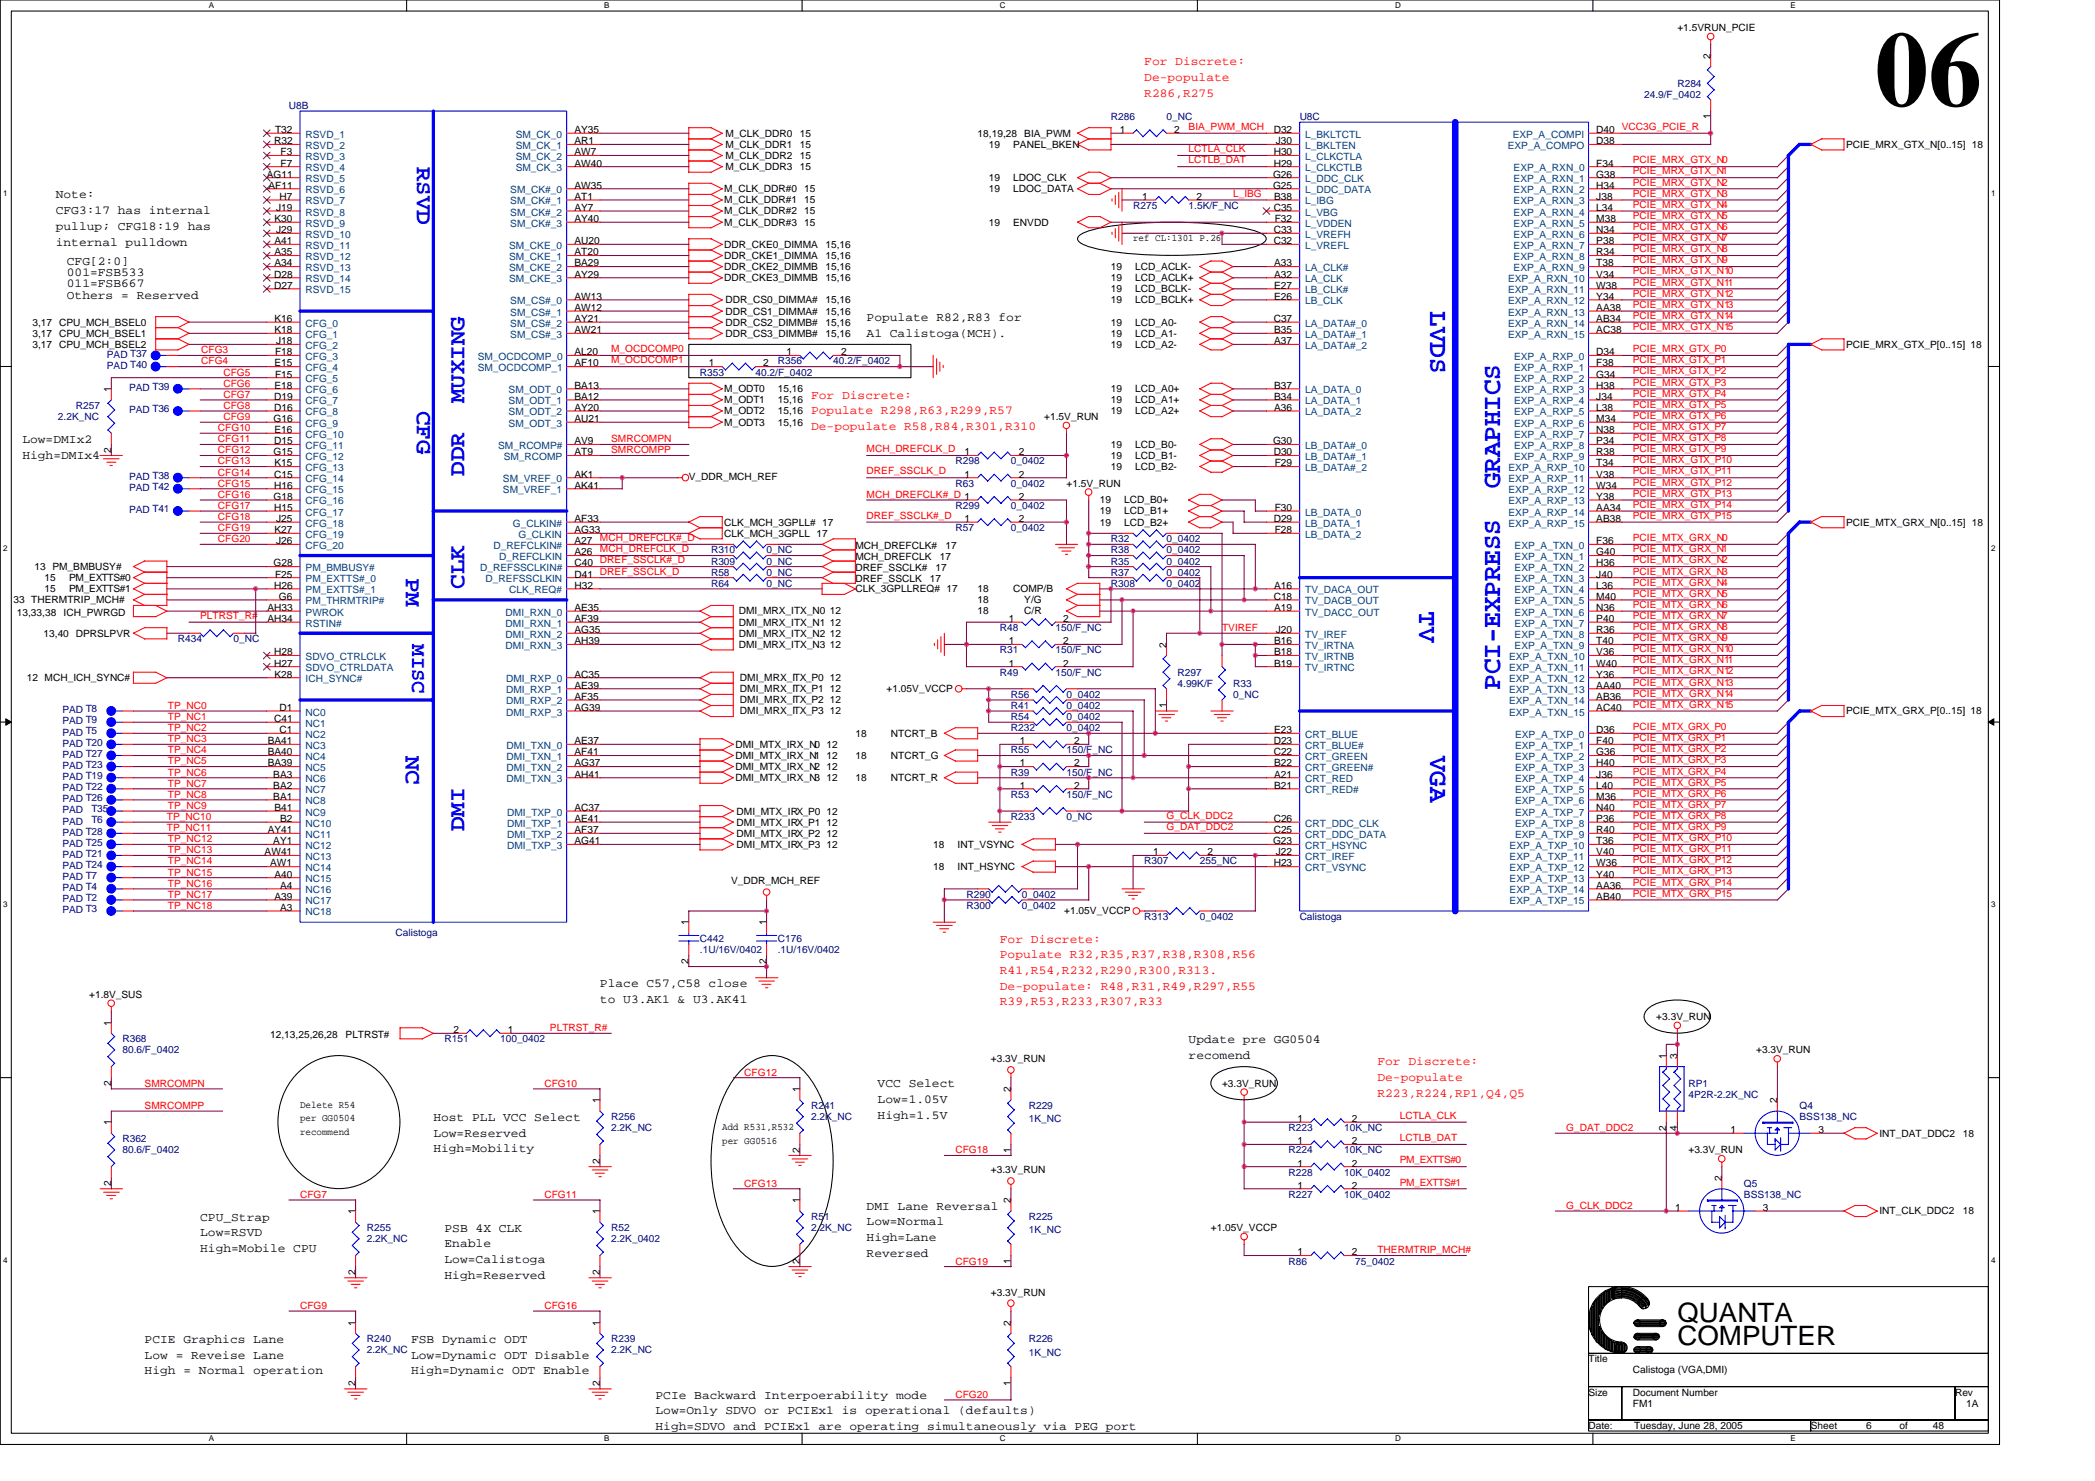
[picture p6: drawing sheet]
<svg xmlns="http://www.w3.org/2000/svg" width="297mm" height="210mm" viewBox="0 0 297 210" stroke-linecap="round" stroke-linejoin="round" font-family="sans-serif">
<defs><g id="words">
<text font-size="15.1" x="265.8" y="15">06</text>
<g font-size="3.8" fill="#00f">
<text x="202.8" y="44.1" transform="rotate(90 202.8 44.1)">LVDS</text>
<text x="212.7" y="69.2" transform="rotate(-90 212.7 69.2)">GRAPHICS</text>
<text x="201.2" y="86.6" transform="rotate(90 201.2 86.6)">TV</text>
<text x="212.7" y="97.8" transform="rotate(-90 212.7 97.8)">PCI-EXPRESS</text>
<text x="202.8" y="107.1" transform="rotate(90 202.8 107.1)">VGA</text>
</g>
<g font-size="3.8">
<text x="237.8" y="187.3">QUANTA</text>
<text x="237.8" y="190.7">COMPUTER</text>
</g>
<g font-size="3.3" fill="#00f">
<text x="59.1" y="23.6" transform="rotate(90 59.1 23.6)">RSVD</text>
<text x="59.1" y="58.3" transform="rotate(90 59.1 58.3)">CFG</text>
<text x="65.8" y="57.1" transform="rotate(-90 65.8 57.1)">MUXING</text>
<text x="65.8" y="67.4" transform="rotate(-90 65.8 67.4)">DDR</text>
<text x="57.5" y="81.9" transform="rotate(90 57.5 81.9)">PM</text>
<text x="65.8" y="83.5" transform="rotate(-90 65.8 83.5)">CLK</text>
<text x="57.5" y="107.1" transform="rotate(90 57.5 107.1)">NC</text>
<text x="65.8" y="117.8" transform="rotate(-90 65.8 117.8)">DMI</text>
</g>
<text font-size="3" fill="#00f" x="58.4" y="91.3" transform="rotate(90 58.4 91.3)">MISC</text>
<g font-size="1.7" fill="#f00">
<text x="162.2" y="9.3">For Discrete:</text>
<text x="162.2" y="11.5">De-populate</text>
<text x="162.2" y="13.7">R286,R275</text>
<text x="115" y="56.5">For Discrete:</text>
<text x="115" y="58.7">Populate R298,R63,R299,R57</text>
<text x="115" y="60.9">De-populate R58,R84,R301,R310</text>
<text x="141.8" y="133.6">For Discrete:</text>
<text x="141.8" y="135.8">Populate R32,R35,R37,R38,R308,R56</text>
<text x="141.8" y="138">R41,R54,R232,R290,R300,R313.</text>
<text x="141.8" y="140.3">De-populate: R48,R31,R49,R297,R55</text>
<text x="141.8" y="142.5">R39,R53,R233,R307,R33</text>
<text x="195.3" y="151">For Discrete:</text>
<text x="195.3" y="153.2">De-populate</text>
<text x="195.3" y="155.4">R223,R224,RP1,Q4,Q5</text>
</g>
<g font-size="1.7">
<text x="7.9" y="28.1">Note:</text>
<text x="7.9" y="30.4">CFG3:17 has internal</text>
<text x="7.9" y="32.6">pullup; CFG18:19 has</text>
<text x="7.9" y="34.8">internal pulldown</text>
<text x="9.5" y="40.7">011=FSB667</text>
<text x="9.5" y="37.6">CFG[2:0]</text>
<text x="9.5" y="39.2">001=FSB533</text>
<text x="9.5" y="42.3">Others = Reserved</text>
<text x="122.9" y="45.5">Populate R82,R83 for</text>
<text x="122.9" y="47.7">A1 Calistoga(MCH).</text>
<text x="3.2" y="62.8">Low=DMIx2</text>
<text x="3.2" y="65">High=DMIx4</text>
<text x="85.1" y="140">Place C57,C58 close</text>
<text x="85.1" y="142.2">to U3.AK1 &amp; U3.AK41</text>
<text x="168.5" y="147.8">Update pre GG0504</text>
<text x="124.4" y="154.1">VCC Select</text>
<text x="168.5" y="150.1">recomend</text>
<text x="61.4" y="158.9">Host PLL VCC Select</text>
<text x="61.4" y="161.1">Low=Reserved</text>
<text x="124.4" y="156.3">Low=1.05V</text>
<text x="124.4" y="158.6">High=1.5V</text>
<text x="61.4" y="163.3">High=Mobility</text>
<text x="28.4" y="173">CPU_Strap</text>
<text x="122.9" y="171.4">DMI Lane Reversal</text>
<text x="122.9" y="173.7">Low=Normal</text>
<text x="28.4" y="175.2">Low=RSVD</text>
<text x="28.4" y="177.5">High=Mobile CPU</text>
<text x="63" y="174.6">PSB 4X CLK</text>
<text x="63" y="176.8">Enable</text>
<text x="63" y="179">Low=Calistoga</text>
<text x="122.9" y="175.9">High=Lane</text>
<text x="122.9" y="178.1">Reversed</text>
<text x="63" y="181.2">High=Reserved</text>
<text x="20.5" y="190.4">PCIE Graphics Lane</text>
<text x="58.3" y="190.4">FSB Dynamic ODT</text>
<text x="20.5" y="192.6">Low = Reveise Lane</text>
<text x="20.5" y="194.8">High = Normal operation</text>
<text x="58.3" y="192.6">Low=Dynamic ODT Disable</text>
<text x="58.3" y="194.8">High=Dynamic ODT Enable</text>
<text x="92.9" y="198.2">PCIe Backward Interpoerability mode</text>
<text x="92.9" y="200.4">Low=Only SDVO or PCIEx1 is operational (defaults)</text>
<text x="92.9" y="202.7">High=SDVO and PCIEx1 are operating simultaneously via PEG port</text>
</g>
<g font-size="1.4">
<text x="237.8" y="4.4">+1.5VRUN_PCIE</text>
<text x="242.5" y="8.3" transform="rotate(-90 242.5 8.3)">2</text>
<text x="242.5" y="16.9" transform="rotate(-90 242.5 16.9)">1</text>
<text x="38.9" y="20.4">R32</text>
<text x="39" y="18.9">T32</text>
<text x="39.8" y="22">F3</text>
<text x="39.8" y="23.6">F7</text>
<text x="81.4" y="18.9">AY35</text>
<text x="81.4" y="20.4">AR1</text>
<text x="81.4" y="22">AW7</text>
<text x="81.4" y="23.6">AW40</text>
<text x="102.9" y="21">M_CLK_DDR1</text>
<text x="102.9" y="22.5">M_CLK_DDR2</text>
<text x="102.9" y="19.4">M_CLK_DDR0</text>
<text x="113.4" y="21">15</text>
<text x="113.4" y="22.5">15</text>
<text x="113.4" y="19.4">15</text>
<text x="138.6" y="19.4">18,19,28</text>
<text x="140.2" y="21">19</text>
<text x="143.7" y="21">PANEL_BKEN</text>
<text x="145.2" y="19.4">BIA_PWM</text>
<text x="158.8" y="18.9">1</text>
<text x="166.5" y="18.9">2</text>
<text x="180.6" y="22">H30</text>
<text x="180.6" y="23.6">H29</text>
<text x="180.6" y="18.9">D32</text>
<text x="180.9" y="20.4">J30</text>
<text x="226.3" y="18.9">D40</text>
<text x="226.3" y="20.4">D38</text>
<text x="226.3" y="23.6">F34</text>
<text x="261.8" y="21">PCIE_MRX_GTX_N[0..15] 18</text>
<text x="37.8" y="25.2">AG11</text>
<text x="38.1" y="26.7">AF11</text>
<text x="39.2" y="29.9">J19</text>
<text x="39.6" y="28.3">H7</text>
<text x="81.4" y="26.7">AW35</text>
<text x="81.4" y="28.3">AT1</text>
<text x="81.4" y="29.9">AY7</text>
<text x="102.7" y="28.8">M_CLK_DDR#1</text>
<text x="102.7" y="27.2">M_CLK_DDR#0</text>
<text x="102.9" y="24.1">M_CLK_DDR3</text>
<text x="113.4" y="24.1">15</text>
<text x="114" y="28.8">15</text>
<text x="114" y="27.2">15</text>
<text x="140.2" y="27.2">19</text>
<text x="140.2" y="25.7">19</text>
<text x="143.7" y="27.2">LDOC_DATA</text>
<text x="143.7" y="25.7">LDOC_CLK</text>
<text x="161.9" y="28.3">1</text>
<text x="169.6" y="28.3">2</text>
<text x="180.5" y="25.2">G26</text>
<text x="180.5" y="26.7">G25</text>
<text x="180.6" y="29.9">C35</text>
<text x="180.7" y="28.3">B38</text>
<text x="226.3" y="25.2">G38</text>
<text x="226.3" y="26.7">H34</text>
<text x="226.3" y="28.3">J38</text>
<text x="226.3" y="29.9">L34</text>
<text x="38.9" y="31.5">K30</text>
<text x="38.9" y="34.6">A41</text>
<text x="39.2" y="33">J29</text>
<text x="81.4" y="31.5">AY40</text>
<text x="81.4" y="34.6">AU20</text>
<text x="102.7" y="30.4">M_CLK_DDR#2</text>
<text x="102.7" y="32">M_CLK_DDR#3</text>
<text x="102.7" y="35.1">DDR_CKE0_DIMMA</text>
<text x="114" y="30.4">15</text>
<text x="114" y="32">15</text>
<text x="117" y="35.1">15,16</text>
<text x="140.2" y="32">19</text>
<text x="143.7" y="32">ENVDD</text>
<text x="160.7" y="34.2">ref CL:1301 P.26</text>
<text x="180.6" y="33">C33</text>
<text x="180.6" y="34.6">C32</text>
<text x="180.7" y="31.5">F32</text>
<text x="226.3" y="31.5">M38</text>
<text x="226.3" y="33">N34</text>
<text x="226.3" y="34.6">P38</text>
<text x="38.9" y="39.3">D28</text>
<text x="38.9" y="40.9">D27</text>
<text x="38.9" y="36.2">A35</text>
<text x="38.9" y="37.8">A34</text>
<text x="81.4" y="36.2">AT20</text>
<text x="81.4" y="37.8">BA29</text>
<text x="81.4" y="39.3">AY29</text>
<text x="102.7" y="39.8">DDR_CKE3_DIMMB</text>
<text x="102.7" y="38.3">DDR_CKE2_DIMMB</text>
<text x="102.7" y="36.7">DDR_CKE1_DIMMA</text>
<text x="117" y="39.8">15,16</text>
<text x="117" y="38.3">15,16</text>
<text x="117" y="36.7">15,16</text>
<text x="157.5" y="39.8">19</text>
<text x="157.5" y="41.4">19</text>
<text x="157.5" y="38.3">19</text>
<text x="161" y="39.8">LCD_ACLK+</text>
<text x="161" y="41.4">LCD_BCLK-</text>
<text x="161" y="38.3">LCD_ACLK-</text>
<text x="180.7" y="37.8">A33</text>
<text x="180.7" y="39.3">A32</text>
<text x="180.7" y="40.9">E27</text>
<text x="226.3" y="36.2">R34</text>
<text x="226.3" y="37.8">T38</text>
<text x="226.3" y="39.3">V34</text>
<text x="226.3" y="40.9">W38</text>
<text x="4.6" y="47.7">3,17 CPU_MCH_BSEL1</text>
<text x="4.6" y="46.1">3,17 CPU_MCH_BSEL0</text>
<text x="38.9" y="45.6">K16</text>
<text x="38.9" y="47.2">K18</text>
<text x="81.4" y="42.5">AW13</text>
<text x="81.4" y="44.1">AW12</text>
<text x="81.4" y="45.6">AY21</text>
<text x="81.4" y="47.2">AW21</text>
<text x="102.9" y="44.6">DDR_CS1_DIMMA#</text>
<text x="102.9" y="43">DDR_CS0_DIMMA#</text>
<text x="102.9" y="47.7">DDR_CS3_DIMMB#</text>
<text x="102.9" y="46.1">DDR_CS2_DIMMB#</text>
<text x="117" y="44.6">15,16</text>
<text x="117" y="43">15,16</text>
<text x="117" y="47.7">15,16</text>
<text x="117" y="46.1">15,16</text>
<text x="157.5" y="47.7">19</text>
<text x="157.5" y="43">19</text>
<text x="157.5" y="46.1">19</text>
<text x="161" y="47.7">LCD_A1-</text>
<text x="161" y="43">LCD_BCLK+</text>
<text x="161" y="46.1">LCD_A0-</text>
<text x="180.6" y="45.6">C37</text>
<text x="180.7" y="47.2">B35</text>
<text x="180.7" y="42.5">E26</text>
<text x="226.3" y="42.5">Y34</text>
<text x="226.3" y="44.1">AA38</text>
<text x="226.3" y="45.6">AB34</text>
<text x="226.3" y="47.2">AC38</text>
<text x="4.6" y="49.3">3,17 CPU_MCH_BSEL2</text>
<text x="38.9" y="51.9">E15</text>
<text x="39" y="50.4">F18</text>
<text x="39" y="53.5">F15</text>
<text x="39.2" y="48.8">J18</text>
<text x="81.4" y="50.4">AL20</text>
<text x="81.4" y="51.9">AF10</text>
<text x="100.5" y="51.9">1</text>
<text x="108.2" y="51.9">2</text>
<text x="111.5" y="50.4">1</text>
<text x="119.2" y="50.4">2</text>
<text x="157.5" y="49.3">19</text>
<text x="161" y="49.3">LCD_A2-</text>
<text x="180.7" y="48.8">A37</text>
<text x="226.3" y="50.4">D34</text>
<text x="226.3" y="51.9">F38</text>
<text x="226.3" y="53.5">G34</text>
<text x="261.8" y="49.3">PCIE_MRX_GTX_P[0..15] 18</text>
<text x="15.8" y="55.6" transform="rotate(-90 15.8 55.6)">1</text>
<text x="38.8" y="59.8">G16</text>
<text x="38.9" y="56.7">D19</text>
<text x="38.9" y="58.2">D16</text>
<text x="38.9" y="55.1">E18</text>
<text x="81.4" y="55.1">BA13</text>
<text x="81.4" y="56.7">BA12</text>
<text x="81.4" y="58.2">AY20</text>
<text x="81.4" y="59.8">AU21</text>
<text x="102.7" y="58.7">M_ODT2</text>
<text x="102.7" y="57.2">M_ODT1</text>
<text x="102.7" y="55.6">M_ODT0</text>
<text x="110.3" y="58.7">15,16</text>
<text x="110.3" y="57.2">15,16</text>
<text x="110.3" y="55.6">15,16</text>
<text x="148.1" y="59.5">+1.5V_RUN</text>
<text x="157.5" y="57.2">19</text>
<text x="157.5" y="55.6">19</text>
<text x="157.5" y="58.7">19</text>
<text x="161" y="57.2">LCD_A1+</text>
<text x="161" y="55.6">LCD_A0+</text>
<text x="161" y="58.7">LCD_A2+</text>
<text x="180.7" y="55.1">B37</text>
<text x="180.7" y="56.7">B34</text>
<text x="180.7" y="58.2">A36</text>
<text x="226.3" y="55.1">H38</text>
<text x="226.3" y="56.7">J34</text>
<text x="226.3" y="58.2">L38</text>
<text x="226.3" y="59.8">M34</text>
<text x="15.8" y="64.2" transform="rotate(-90 15.8 64.2)">2</text>
<text x="38.8" y="64.5">G15</text>
<text x="38.9" y="63">D15</text>
<text x="38.9" y="61.4">E16</text>
<text x="81.4" y="63">AV9</text>
<text x="81.4" y="64.5">AT9</text>
<text x="102.7" y="60.3">M_ODT3</text>
<text x="110.3" y="60.3">15,16</text>
<text x="136.7" y="64.5">1</text>
<text x="144.4" y="64.5">2</text>
<text x="157.5" y="65">19</text>
<text x="157.5" y="63.5">19</text>
<text x="161" y="65">LCD_B1-</text>
<text x="161" y="63.5">LCD_B0-</text>
<text x="180.5" y="63">G30</text>
<text x="180.6" y="64.5">D30</text>
<text x="226.3" y="61.4">N38</text>
<text x="226.3" y="63">P34</text>
<text x="226.3" y="64.5">R38</text>
<text x="38.8" y="70.8">G18</text>
<text x="38.9" y="67.7">C15</text>
<text x="38.9" y="69.3">H16</text>
<text x="38.9" y="66.1">K15</text>
<text x="81.4" y="67.7">AK1</text>
<text x="81.4" y="69.3">AK41</text>
<text x="97.7" y="68">V_DDR_MCH_REF</text>
<text x="136.7" y="67.7">1</text>
<text x="144.4" y="70.8">2</text>
<text x="144.4" y="67.7">2</text>
<text x="151.2" y="69">+1.5V_RUN</text>
<text x="155.9" y="71.3">19</text>
<text x="157.5" y="66.6">19</text>
<text x="159.4" y="71.3">LCD_B0+</text>
<text x="161" y="66.6">LCD_B2-</text>
<text x="180.7" y="66.1">F29</text>
<text x="226.3" y="66.1">T34</text>
<text x="226.3" y="67.7">V38</text>
<text x="226.3" y="69.3">W34</text>
<text x="226.3" y="70.8">Y38</text>
<text x="38.9" y="72.4">H15</text>
<text x="38.9" y="75.6">K27</text>
<text x="39.2" y="74">J25</text>
<text x="39.2" y="77.1">J26</text>
<text x="81.4" y="77.1">A27</text>
<text x="81.4" y="74">AF33</text>
<text x="81.4" y="75.6">AG33</text>
<text x="102.7" y="76.1">CLK_MCH_3GPLL 17</text>
<text x="102.7" y="74.5">CLK_MCH_3GPLL# 17</text>
<text x="121.3" y="77.8">MCH_DREFCLK#</text>
<text x="134" y="77.8">17</text>
<text x="136.7" y="74">1</text>
<text x="144.4" y="74">2</text>
<text x="155.9" y="74.5">19</text>
<text x="155.9" y="72.9">19</text>
<text x="159.4" y="74.5">LCD_B2+</text>
<text x="159.4" y="72.9">LCD_B1+</text>
<text x="180.6" y="74">D29</text>
<text x="180.7" y="72.4">F30</text>
<text x="180.7" y="75.6">F28</text>
<text x="226.3" y="72.4">AA34</text>
<text x="226.3" y="74">AB38</text>
<text x="226.3" y="77.1">F36</text>
<text x="261.8" y="74.5">PCIE_MTX_GRX_N[0..15] 18</text>
<text x="4.9" y="80.8">13 PM_BMBUSY#</text>
<text x="6.3" y="82.4">15</text>
<text x="6.3" y="83.9">15</text>
<text x="9.8" y="82.4">PM_EXTTS#0</text>
<text x="9.8" y="83.9">PM_EXTTS#1</text>
<text x="38.8" y="80.3">G28</text>
<text x="38.9" y="83.4">H26</text>
<text x="39" y="81.9">F25</text>
<text x="81.4" y="78.7">A26</text>
<text x="81.4" y="80.3">C40</text>
<text x="81.4" y="81.9">D41</text>
<text x="81.4" y="83.4">H32</text>
<text x="121.3" y="82.5">DREF_SSCLK</text>
<text x="121.3" y="79.4">MCH_DREFCLK</text>
<text x="121.3" y="80.9">DREF_SSCLK#</text>
<text x="121.3" y="83.9">CLK_3GPLLREQ# 17</text>
<text x="131.8" y="82.5">17</text>
<text x="132.6" y="80.9">17</text>
<text x="133.3" y="79.4">17</text>
<text x="138.6" y="83.9">18</text>
<text x="143.7" y="83.9">COMP/B</text>
<text x="180.7" y="83.4">A16</text>
<text x="226.3" y="78.7">G40</text>
<text x="226.3" y="80.3">H36</text>
<text x="226.3" y="81.9">J40</text>
<text x="226.3" y="83.4">L36</text>
<text x="1.9" y="85.5">33 THERMTRIP_MCH#</text>
<text x="2.4" y="87.2">13,33,38</text>
<text x="9" y="87.2">ICH_PWRGD</text>
<text x="37.9" y="86.6">AH33</text>
<text x="37.9" y="88.2">AH34</text>
<text x="39.6" y="85">G6</text>
<text x="81.4" y="86.6">AE35</text>
<text x="81.4" y="88.2">AF39</text>
<text x="81.4" y="89.7">AG35</text>
<text x="104.8" y="88.7">DMI_MRX_ITX_N1 12</text>
<text x="104.8" y="87.1">DMI_MRX_ITX_N0 12</text>
<text x="138.6" y="87.1">18</text>
<text x="138.6" y="85.5">18</text>
<text x="143" y="88.2">1</text>
<text x="145.2" y="87.1">C/R</text>
<text x="145.2" y="85.5">Y/G</text>
<text x="150.7" y="88.2">2</text>
<text x="180.6" y="85">C18</text>
<text x="180.7" y="86.6">A19</text>
<text x="180.9" y="89.7">J20</text>
<text x="226.3" y="85">M40</text>
<text x="226.3" y="86.6">N36</text>
<text x="226.3" y="88.2">P40</text>
<text x="226.3" y="89.7">R36</text>
<text x="6.2" y="90.2">13,40 DPRSLPVR</text>
<text x="38.9" y="92.9">H28</text>
<text x="38.9" y="94.5">H27</text>
<text x="81.4" y="91.3">AH39</text>
<text x="104.8" y="91.8">DMI_MRX_ITX_N3 12</text>
<text x="104.8" y="90.2">DMI_MRX_ITX_N2 12</text>
<text x="143" y="94.5">1</text>
<text x="143" y="91.3">1</text>
<text x="150.7" y="94.5">2</text>
<text x="150.7" y="91.3">2</text>
<text x="165.4" y="91.8" transform="rotate(-90 165.4 91.8)">2</text>
<text x="180.7" y="91.3">B16</text>
<text x="180.7" y="92.9">B18</text>
<text x="180.7" y="94.5">B19</text>
<text x="226.3" y="91.3">T40</text>
<text x="226.3" y="92.9">V36</text>
<text x="226.3" y="94.5">W40</text>
<text x="3.8" y="96.5">12 MCH_ICH_SYNC#</text>
<text x="38.9" y="96">K28</text>
<text x="39.6" y="100.8">D1</text>
<text x="81.4" y="96">AC35</text>
<text x="81.4" y="97.6">AE39</text>
<text x="81.4" y="99.2">AF35</text>
<text x="81.4" y="100.8">AG39</text>
<text x="104.9" y="101.3">DMI_MRX_ITX_P3 12</text>
<text x="104.9" y="96.5">DMI_MRX_ITX_P0 12</text>
<text x="104.9" y="99.7">DMI_MRX_ITX_P2 12</text>
<text x="104.9" y="98.1">DMI_MRX_ITX_P1 12</text>
<text x="125.7" y="98.1">+1.05V_VCCP</text>
<text x="165.4" y="100.4" transform="rotate(-90 165.4 100.4)">1</text>
<text x="226.3" y="96">Y36</text>
<text x="226.3" y="97.6">AA40</text>
<text x="226.3" y="99.2">AB36</text>
<text x="226.3" y="100.8">AC40</text>
<text x="261.8" y="101.3">PCIE_MTX_GRX_P[0..15] 18</text>
<text x="38" y="105.5">BA41</text>
<text x="38" y="107.1">BA40</text>
<text x="38.9" y="102.3">C41</text>
<text x="39.6" y="103.9">C1</text>
<text x="81.4" y="105.5">AE37</text>
<text x="81.4" y="107.1">AF41</text>
<text x="104.3" y="107.6">DMI_MTX_IRX_N1 12</text>
<text x="104.3" y="106">DMI_MTX_IRX_N0 12</text>
<text x="121.3" y="107.6">18</text>
<text x="121.3" y="104.4">18</text>
<text x="126.3" y="107.6">NTCRT_G</text>
<text x="126.3" y="104.4">NTCRT_B</text>
<text x="144.6" y="105.5">1</text>
<text x="152.3" y="105.5">2</text>
<text x="180.6" y="105.5">D23</text>
<text x="180.6" y="107.1">C22</text>
<text x="180.7" y="103.9">E23</text>
<text x="226.3" y="103.9">D36</text>
<text x="226.3" y="105.5">F40</text>
<text x="226.3" y="107.1">G36</text>
<text x="38" y="108.6">BA39</text>
<text x="38.8" y="110.2">BA3</text>
<text x="38.8" y="111.8">BA2</text>
<text x="38.8" y="113.3">BA1</text>
<text x="81.4" y="108.6">AG37</text>
<text x="81.4" y="110.2">AH41</text>
<text x="104.3" y="110.7">DMI_MTX_IRX_N3 12</text>
<text x="104.3" y="109.1">DMI_MTX_IRX_N2 12</text>
<text x="121.3" y="110.7">18</text>
<text x="126.3" y="110.7">NTCRT_R</text>
<text x="144.6" y="108.6">1</text>
<text x="144.6" y="111.8">1</text>
<text x="152.3" y="108.6">2</text>
<text x="152.3" y="111.8">2</text>
<text x="180.7" y="108.6">B22</text>
<text x="180.7" y="110.2">A21</text>
<text x="180.7" y="111.8">B21</text>
<text x="226.3" y="108.6">H40</text>
<text x="226.3" y="110.2">J36</text>
<text x="226.3" y="111.8">L40</text>
<text x="226.3" y="113.3">M36</text>
<text x="38" y="118.1">AY41</text>
<text x="38.8" y="119.7">AY1</text>
<text x="38.9" y="114.9">B41</text>
<text x="39.7" y="116.5">B2</text>
<text x="81.4" y="114.9">AC37</text>
<text x="81.4" y="116.5">AE41</text>
<text x="81.4" y="118.1">AF37</text>
<text x="81.4" y="119.7">AG41</text>
<text x="104.4" y="115.4">DMI_MTX_IRX_P0 12</text>
<text x="104.4" y="117">DMI_MTX_IRX_P1 12</text>
<text x="104.4" y="118.6">DMI_MTX_IRX_P2 12</text>
<text x="180.5" y="119.7">G23</text>
<text x="180.6" y="116.5">C26</text>
<text x="180.6" y="118.1">C25</text>
<text x="226.3" y="114.9">N40</text>
<text x="226.3" y="116.5">P36</text>
<text x="226.3" y="118.1">R40</text>
<text x="226.3" y="119.7">T36</text>
<text x="37.5" y="121.2">AW41</text>
<text x="38.3" y="122.8">AW1</text>
<text x="38.9" y="124.4">A40</text>
<text x="39.7" y="126">A4</text>
<text x="103.6" y="125.3">V_DDR_MCH_REF</text>
<text x="104.4" y="120.2">DMI_MTX_IRX_P3 12</text>
<text x="132.3" y="120.2">18</text>
<text x="132.3" y="123.3">18</text>
<text x="135.8" y="120.2">INT_VSYNC</text>
<text x="135.8" y="123.3">INT_HSYNC</text>
<text x="163.5" y="121.2">1</text>
<text x="171.2" y="121.2">2</text>
<text x="180.6" y="122.8">H23</text>
<text x="180.9" y="121.2">J22</text>
<text x="226.3" y="121.2">V40</text>
<text x="226.3" y="122.8">W36</text>
<text x="226.3" y="124.4">Y40</text>
<text x="226.3" y="126">AA36</text>
<text x="38.9" y="127.5">A39</text>
<text x="39.7" y="129.1">A3</text>
<text x="97.6" y="131.2" transform="rotate(-90 97.6 131.2)">1</text>
<text x="108.7" y="131.2" transform="rotate(-90 108.7 131.2)">1</text>
<text x="150.9" y="129.6">+1.05V_VCCP</text>
<text x="226.3" y="127.5">AB40</text>
<text x="97.6" y="136.6" transform="rotate(-90 97.6 136.6)">2</text>
<text x="108.7" y="136.6" transform="rotate(-90 108.7 136.6)">2</text>
<text x="12.6" y="141.4">+1.8V_SUS</text>
<text x="15.8" y="145.4" transform="rotate(-90 15.8 145.4)">1</text>
<text x="38.3" y="147.1">12,13,25,26,28</text>
<text x="49" y="147.1">PLTRST#</text>
<text x="64.3" y="146.4">2</text>
<text x="72" y="146.4">1</text>
<text x="234.8" y="144.6">+3.3V_RUN</text>
<text x="249" y="149.3">+3.3V_RUN</text>
<text x="15.8" y="153.9" transform="rotate(-90 15.8 153.9)">2</text>
<text x="113.4" y="154.8" transform="rotate(-90 113.4 154.8)">1</text>
<text x="140.5" y="150.6">+3.3V_RUN</text>
<text x="143.3" y="154.8" transform="rotate(-90 143.3 154.8)">2</text>
<text x="173.3" y="154">+3.3V_RUN</text>
<text x="236.2" y="150.1" transform="rotate(-90 236.2 150.1)">1</text>
<text x="237.8" y="150.1" transform="rotate(-90 237.8 150.1)">3</text>
<text x="15.8" y="159.5" transform="rotate(-90 15.8 159.5)">1</text>
<text x="42.5" y="157">Delete R54</text>
<text x="42.5" y="158.9">per GG0504</text>
<text x="42.5" y="160.9">recommend</text>
<text x="85" y="156.4" transform="rotate(-90 85 156.4)">1</text>
<text x="102.4" y="160.2">Add R531,R532</text>
<text x="184" y="159">1</text>
<text x="191.7" y="159">2</text>
<text x="236.2" y="160.2" transform="rotate(-90 236.2 160.2)">2</text>
<text x="237.8" y="160.2" transform="rotate(-90 237.8 160.2)">4</text>
<text x="245.4" y="160.6">1</text>
<text x="252" y="156.4" transform="rotate(-90 252 156.4)">2</text>
<text x="257.8" y="160.6">3</text>
<text x="266.5" y="161.1">INT_DAT_DDC2</text>
<text x="278.3" y="161.1">18</text>
<text x="85" y="165" transform="rotate(-90 85 165)">2</text>
<text x="102.4" y="162.1">per GG0516</text>
<text x="113.4" y="163.4" transform="rotate(-90 113.4 163.4)">2</text>
<text x="140.5" y="166.3">+3.3V_RUN</text>
<text x="143.3" y="163.4" transform="rotate(-90 143.3 163.4)">1</text>
<text x="184" y="165.3">1</text>
<text x="184" y="162.2">1</text>
<text x="191.7" y="165.3">2</text>
<text x="191.7" y="162.2">2</text>
<text x="239.4" y="163.5">+3.3V_RUN</text>
<text x="244.1" y="167.4" transform="rotate(-90 244.1 167.4)">2</text>
<text x="15.8" y="168.1" transform="rotate(-90 15.8 168.1)">2</text>
<text x="50.4" y="172.1" transform="rotate(-90 50.4 172.1)">1</text>
<text x="85" y="172.1" transform="rotate(-90 85 172.1)">1</text>
<text x="113.4" y="170.5" transform="rotate(-90 113.4 170.5)">1</text>
<text x="143.3" y="170.5" transform="rotate(-90 143.3 170.5)">2</text>
<text x="184" y="168.5">1</text>
<text x="191.7" y="168.5">2</text>
<text x="237.5" y="171.6">1</text>
<text x="250" y="171.6">3</text>
<text x="266.5" y="172.1">INT_CLK_DDC2</text>
<text x="278.3" y="172.1">18</text>
<text x="113.4" y="179.1" transform="rotate(-90 113.4 179.1)">2</text>
<text x="143.3" y="179.1" transform="rotate(-90 143.3 179.1)">1</text>
<text x="171.7" y="174.5">+1.05V_VCCP</text>
<text x="184" y="177.9">1</text>
<text x="191.7" y="177.9">2</text>
<text x="50.4" y="180.7" transform="rotate(-90 50.4 180.7)">2</text>
<text x="85" y="180.7" transform="rotate(-90 85 180.7)">2</text>
<text x="140.5" y="183.6">+3.3V_RUN</text>
<text x="50.4" y="187.9" transform="rotate(-90 50.4 187.9)">1</text>
<text x="85" y="187.9" transform="rotate(-90 85 187.9)">1</text>
<text x="143.3" y="187.9" transform="rotate(-90 143.3 187.9)">2</text>
<text x="50.4" y="196.4" transform="rotate(-90 50.4 196.4)">2</text>
<text x="85" y="196.4" transform="rotate(-90 85 196.4)">2</text>
<text x="143.3" y="196.4" transform="rotate(-90 143.3 196.4)">1</text>
<text x="225.2" y="193.1">Title</text>
<text x="225.2" y="197.8">Size</text>
<text x="231.5" y="197.8">Document Number</text>
<text x="231.5" y="194.6">Calistoga (VGA,DMI)</text>
<text x="277.2" y="197.8">Rev</text>
<text x="225.2" y="202.5">Date:</text>
<text x="231.5" y="199.4">FM1</text>
<text x="231.7" y="202.5">Tuesday, June 28, 2005</text>
<text x="256.7" y="202.5">Sheet</text>
<text x="264.6" y="202.5">6</text>
<text x="269.3" y="202.5">of</text>
<text x="274" y="202.5">48</text>
<text x="278.8" y="199.4">1A</text>
</g>
<g font-size="1.4" fill="#000080">
<text x="41" y="15.4">U8B</text>
<text x="157.5" y="17">R286</text>
<text x="165.4" y="17">0_NC</text>
<text x="184.3" y="17">U8C</text>
<text x="233.1" y="13.9">24.9/F_0402</text>
<text x="237.8" y="12.3">R284</text>
<text x="160.7" y="29.6">R275</text>
<text x="168.5" y="29.6">1.5K/F_NC</text>
<text x="15.2" y="50.7">PAD T37</text>
<text x="15.2" y="52.3">PAD T40</text>
<text x="99.2" y="53.2">R353</text>
<text x="107.1" y="53.2">40.2/F_0402</text>
<text x="110.3" y="51.6">R356</text>
<text x="118.1" y="51.6">40.2/F_0402</text>
<text x="8.2" y="59.5">2.2K_NC</text>
<text x="10.7" y="58">R257</text>
<text x="18.3" y="55.4">PAD T39</text>
<text x="18.3" y="58.6">PAD T36</text>
<text x="135.5" y="65.8">R298</text>
<text x="143.3" y="65.8">0_0402</text>
<text x="18.3" y="69.6">PAD T42</text>
<text x="18.3" y="68">PAD T38</text>
<text x="135.5" y="69">R63</text>
<text x="143.3" y="69">0_0402</text>
<text x="18.3" y="72.7">PAD T41</text>
<text x="135.5" y="72.1">R299</text>
<text x="135.5" y="75.3">R57</text>
<text x="143.3" y="72.1">0_0402</text>
<text x="143.3" y="75.3">0_0402</text>
<text x="157.5" y="76.9">R32</text>
<text x="165.4" y="76.9">0_0402</text>
<text x="100.8" y="81.6">R58</text>
<text x="100.8" y="78.4">R310</text>
<text x="100.8" y="80">R309</text>
<text x="100.8" y="83.1">R64</text>
<text x="108.7" y="78.4">0_NC</text>
<text x="108.7" y="80">0_NC</text>
<text x="108.7" y="81.6">0_NC</text>
<text x="108.7" y="83.1">0_NC</text>
<text x="157.5" y="78.4">R38</text>
<text x="157.5" y="81.6">R37</text>
<text x="157.5" y="83.1">R308</text>
<text x="157.5" y="80">R35</text>
<text x="165.4" y="83.1">0_0402</text>
<text x="165.4" y="78.4">0_0402</text>
<text x="165.4" y="81.6">0_0402</text>
<text x="165.4" y="80">0_0402</text>
<text x="141.8" y="89.5">R48</text>
<text x="149.6" y="89.5">150/F_NC</text>
<text x="25.2" y="91">R434</text>
<text x="33.1" y="91">0_NC</text>
<text x="141.8" y="95.8">R49</text>
<text x="141.8" y="92.6">R31</text>
<text x="149.6" y="95.8">150/F_NC</text>
<text x="149.6" y="92.6">150/F_NC</text>
<text x="167" y="95.8">R297</text>
<text x="8.8" y="101.1">PAD T8</text>
<text x="143.3" y="98.9">R56</text>
<text x="143.3" y="100.5">R41</text>
<text x="151.2" y="98.9">0_0402</text>
<text x="151.2" y="100.5">0_0402</text>
<text x="167" y="97.3">4.99K/F</text>
<text x="174.8" y="97.3">R33</text>
<text x="174.8" y="98.9">0_NC</text>
<text x="8.8" y="102.7">PAD T9</text>
<text x="8.8" y="105.8">PAD T20</text>
<text x="8.8" y="107.4">PAD T27</text>
<text x="8.8" y="104.2">PAD T5</text>
<text x="143.3" y="102">R54</text>
<text x="143.3" y="103.6">R232</text>
<text x="143.3" y="106.8">R55</text>
<text x="151.2" y="103.6">0_0402</text>
<text x="151.2" y="102">0_0402</text>
<text x="151.2" y="106.8">150/F_NC</text>
<text x="8.8" y="112.1">PAD T22</text>
<text x="8.8" y="110.6">PAD T19</text>
<text x="8.8" y="113.7">PAD T26</text>
<text x="8.8" y="109">PAD T23</text>
<text x="143.3" y="109.9">R39</text>
<text x="143.3" y="113.1">R53</text>
<text x="151.2" y="109.9">150/F_NC</text>
<text x="151.2" y="113.1">150/F_NC</text>
<text x="8.8" y="116.9">PAD</text>
<text x="8.8" y="115.3">PAD</text>
<text x="8.8" y="118.4">PAD T28</text>
<text x="8.8" y="120">PAD T25</text>
<text x="13" y="116.7">T6</text>
<text x="13" y="115.1">T35</text>
<text x="143.3" y="116.2">R233</text>
<text x="151.2" y="116.2">0_NC</text>
<text x="8.8" y="123.1">PAD T24</text>
<text x="8.8" y="124.7">PAD T7</text>
<text x="8.8" y="121.6">PAD T21</text>
<text x="162.2" y="122.5">R307</text>
<text x="170.1" y="122.5">255_NC</text>
<text x="8.8" y="127.9">PAD T2</text>
<text x="8.8" y="129.5">PAD T3</text>
<text x="8.8" y="126.3">PAD T4</text>
<text x="137" y="128.8">R300</text>
<text x="137" y="127.3">R290</text>
<text x="144.9" y="128.8">0_0402</text>
<text x="144.9" y="127.3">0_0402</text>
<text x="162.2" y="130.4">R313</text>
<text x="170.1" y="130.4">0_0402</text>
<text x="184.3" y="130.4">Calistoga</text>
<text x="56.1" y="132.6">Calistoga</text>
<text x="99.2" y="133.5">C442</text>
<text x="99.2" y="135.1">.1U/16V/0402</text>
<text x="110.3" y="133.5">C176</text>
<text x="110.3" y="135.1">.1U/16V/0402</text>
<text x="17.4" y="147.7">R368</text>
<text x="17.4" y="149.3">80.6/F_0402</text>
<text x="63" y="147.7">R151</text>
<text x="70.9" y="147.7">100_0402</text>
<text x="239.4" y="154">RP1</text>
<text x="239.4" y="155.6">4P2R-2.2K_NC</text>
<text x="17.4" y="161.9">R362</text>
<text x="86.7" y="158.7">R256</text>
<text x="86.7" y="160.3">2.2K_NC</text>
<text x="115" y="157.2">R241</text>
<text x="115" y="158.7">2.2K_NC</text>
<text x="145.9" y="157.2">R229</text>
<text x="145.9" y="159">1K_NC</text>
<text x="182.7" y="160.3">R223</text>
<text x="190.6" y="160.3">10K_NC</text>
<text x="255.1" y="157.2">Q4</text>
<text x="255.1" y="158.7">BSS138_NC</text>
<text x="17.4" y="163.5">80.6/F_0402</text>
<text x="182.7" y="166.6">R228</text>
<text x="182.7" y="163.5">R224</text>
<text x="190.6" y="166.6">10K_0402</text>
<text x="190.6" y="163.5">10K_NC</text>
<text x="115" y="172.9">R51</text>
<text x="145.9" y="172.9">R225</text>
<text x="182.7" y="169.8">R227</text>
<text x="190.6" y="169.8">10K_0402</text>
<text x="247.3" y="168.2">Q5</text>
<text x="247.3" y="169.8">BSS138_NC</text>
<text x="52" y="174.5">R255</text>
<text x="52" y="176.1">2.2K_NC</text>
<text x="86.7" y="174.5">R52</text>
<text x="86.7" y="176.1">2.2K_0402</text>
<text x="115" y="174.5">2.2K_NC</text>
<text x="145.9" y="174.8">1K_NC</text>
<text x="182.7" y="179.2">R86</text>
<text x="192.1" y="179.2">75_0402</text>
<text x="52" y="190.2">R240</text>
<text x="52" y="191.8">2.2K_NC</text>
<text x="86.7" y="190.2">R239</text>
<text x="86.7" y="191.8">2.2K_NC</text>
<text x="145.9" y="190.2">R226</text>
<text x="145.9" y="192.1">1K_NC</text>
</g>
<g font-size="1.4" fill="#004080">
<text x="43.3" y="19.5">RSVD_1</text>
<text x="43.3" y="21.1">RSVD_2</text>
<text x="43.3" y="22.7">RSVD_3</text>
<text x="73.1" y="19.5">SM_CK_0</text>
<text x="73.1" y="21.1">SM_CK_1</text>
<text x="73.1" y="22.7">SM_CK_2</text>
<text x="185.1" y="21.1">L_BKLTEN</text>
<text x="185.1" y="22.7">L_CLKCTLA</text>
<text x="185.1" y="19.5">L_BKLTCTL</text>
<text x="213.8" y="21.1">EXP_A_COMPO</text>
<text x="214.5" y="19.5">EXP_A_COMPI</text>
<text x="43.3" y="25.8">RSVD_5</text>
<text x="43.3" y="27.4">RSVD_6</text>
<text x="43.3" y="24.3">RSVD_4</text>
<text x="43.3" y="29">RSVD_7</text>
<text x="72.3" y="27.4">SM_CK#_0</text>
<text x="72.3" y="29">SM_CK#_1</text>
<text x="73.1" y="24.3">SM_CK_3</text>
<text x="185.1" y="24.3">L_CLKCTLB</text>
<text x="185.1" y="25.8">L_DDC_CLK</text>
<text x="185.1" y="27.4">L_DDC_DATA</text>
<text x="185.1" y="29">L_IBG</text>
<text x="214.6" y="24.3">EXP_A_RXN_0</text>
<text x="214.6" y="25.8">EXP_A_RXN_1</text>
<text x="214.6" y="27.4">EXP_A_RXN_2</text>
<text x="214.6" y="29">EXP_A_RXN_3</text>
<text x="43.3" y="30.5">RSVD_8</text>
<text x="43.3" y="32.1">RSVD_9</text>
<text x="43.3" y="33.7">RSVD_10</text>
<text x="43.3" y="35.3">RSVD_11</text>
<text x="72.2" y="35.3">SM_CKE_0</text>
<text x="72.3" y="30.5">SM_CK#_2</text>
<text x="72.3" y="32.1">SM_CK#_3</text>
<text x="185.1" y="30.5">L_VBG</text>
<text x="185.1" y="32.1">L_VDDEN</text>
<text x="185.1" y="33.7">L_VREFH</text>
<text x="185.1" y="35.3">L_VREFL</text>
<text x="214.6" y="30.5">EXP_A_RXN_4</text>
<text x="214.6" y="32.1">EXP_A_RXN_5</text>
<text x="214.6" y="33.7">EXP_A_RXN_6</text>
<text x="214.6" y="35.3">EXP_A_RXN_7</text>
<text x="43.3" y="36.9">RSVD_12</text>
<text x="43.3" y="38.4">RSVD_13</text>
<text x="43.3" y="40">RSVD_14</text>
<text x="43.3" y="41.6">RSVD_15</text>
<text x="72.2" y="36.9">SM_CKE_1</text>
<text x="72.2" y="38.4">SM_CKE_2</text>
<text x="72.2" y="40">SM_CKE_3</text>
<text x="185.1" y="38.4">LA_CLK#</text>
<text x="185.1" y="40">LA_CLK</text>
<text x="185.1" y="41.6">LB_CLK#</text>
<text x="213.8" y="40">EXP_A_RXN_10</text>
<text x="213.8" y="41.6">EXP_A_RXN_11</text>
<text x="214.6" y="36.9">EXP_A_RXN_8</text>
<text x="214.6" y="38.4">EXP_A_RXN_9</text>
<text x="43.3" y="46.3">CFG_0</text>
<text x="43.3" y="47.9">CFG_1</text>
<text x="72.3" y="43.1">SM_CS#_0</text>
<text x="72.3" y="44.7">SM_CS#_1</text>
<text x="72.3" y="46.3">SM_CS#_2</text>
<text x="72.3" y="47.9">SM_CS#_3</text>
<text x="185.1" y="46.3">LA_DATA#_0</text>
<text x="185.1" y="47.9">LA_DATA#_1</text>
<text x="185.1" y="43.1">LB_CLK</text>
<text x="213.8" y="43.1">EXP_A_RXN_12</text>
<text x="213.8" y="44.7">EXP_A_RXN_13</text>
<text x="213.8" y="46.3">EXP_A_RXN_14</text>
<text x="213.8" y="47.9">EXP_A_RXN_15</text>
<text x="43.3" y="49.4">CFG_2</text>
<text x="43.3" y="51">CFG_3</text>
<text x="43.3" y="52.6">CFG_4</text>
<text x="67.7" y="51">SM_OCDCOMP_0</text>
<text x="67.7" y="52.6">SM_OCDCOMP_1</text>
<text x="185.1" y="49.4">LA_DATA#_2</text>
<text x="214.7" y="51">EXP_A_RXP_0</text>
<text x="214.7" y="52.6">EXP_A_RXP_1</text>
<text x="43.3" y="54.2">CFG_5</text>
<text x="43.3" y="55.8">CFG_6</text>
<text x="43.3" y="57.3">CFG_7</text>
<text x="43.3" y="58.9">CFG_8</text>
<text x="72.1" y="55.8">SM_ODT_0</text>
<text x="72.1" y="57.3">SM_ODT_1</text>
<text x="72.1" y="58.9">SM_ODT_2</text>
<text x="185.1" y="55.8">LA_DATA_0</text>
<text x="185.1" y="57.3">LA_DATA_1</text>
<text x="185.1" y="58.9">LA_DATA_2</text>
<text x="214.7" y="54.2">EXP_A_RXP_2</text>
<text x="214.7" y="55.8">EXP_A_RXP_3</text>
<text x="214.7" y="57.3">EXP_A_RXP_4</text>
<text x="214.7" y="58.9">EXP_A_RXP_5</text>
<text x="43.3" y="60.5">CFG_9</text>
<text x="43.3" y="62">CFG_10</text>
<text x="43.3" y="63.6">CFG_11</text>
<text x="43.3" y="65.2">CFG_12</text>
<text x="70.6" y="63.6">SM_RCOMP#</text>
<text x="71.4" y="65.2">SM_RCOMP</text>
<text x="72.1" y="60.5">SM_ODT_3</text>
<text x="185.1" y="63.6">LB_DATA#_0</text>
<text x="185.1" y="65.2">LB_DATA#_1</text>
<text x="214.7" y="60.5">EXP_A_RXP_6</text>
<text x="214.7" y="62">EXP_A_RXP_7</text>
<text x="214.7" y="63.6">EXP_A_RXP_8</text>
<text x="214.7" y="65.2">EXP_A_RXP_9</text>
<text x="43.3" y="66.8">CFG_13</text>
<text x="43.3" y="68.3">CFG_14</text>
<text x="43.3" y="69.9">CFG_15</text>
<text x="43.3" y="71.5">CFG_16</text>
<text x="71.3" y="68.3">SM_VREF_0</text>
<text x="71.3" y="69.9">SM_VREF_1</text>
<text x="185.1" y="66.8">LB_DATA#_2</text>
<text x="213.9" y="66.8">EXP_A_RXP_10</text>
<text x="213.9" y="68.3">EXP_A_RXP_11</text>
<text x="213.9" y="69.9">EXP_A_RXP_12</text>
<text x="213.9" y="71.5">EXP_A_RXP_13</text>
<text x="43.3" y="74.6">CFG_18</text>
<text x="43.3" y="76.2">CFG_19</text>
<text x="43.3" y="77.8">CFG_20</text>
<text x="43.3" y="73.1">CFG_17</text>
<text x="70" y="77.8">D_REFCLKIN#</text>
<text x="72.7" y="74.6">G_CLKIN#</text>
<text x="73.5" y="76.2">G_CLKIN</text>
<text x="185.1" y="73.1">LB_DATA_0</text>
<text x="185.1" y="74.6">LB_DATA_1</text>
<text x="185.1" y="76.2">LB_DATA_2</text>
<text x="213.9" y="73.1">EXP_A_RXP_14</text>
<text x="213.9" y="74.6">EXP_A_RXP_15</text>
<text x="214.8" y="77.8">EXP_A_TXN_0</text>
<text x="43.3" y="80.9">PM_BMBUSY#</text>
<text x="43.3" y="82.5">PM_EXTTS#_0</text>
<text x="68.1" y="80.9">D_REFSSCLKIN#</text>
<text x="68.9" y="82.5">D_REFSSCLKIN</text>
<text x="70.8" y="79.4">D_REFCLKIN</text>
<text x="214.8" y="79.4">EXP_A_TXN_1</text>
<text x="214.8" y="80.9">EXP_A_TXN_2</text>
<text x="214.8" y="82.5">EXP_A_TXN_3</text>
<text x="43.3" y="84.1">PM_EXTTS#_1</text>
<text x="43.3" y="85.7">PM_THRMTRIP#</text>
<text x="43.3" y="87.3">PWROK</text>
<text x="43.3" y="88.8">RSTIN#</text>
<text x="71.7" y="87.3">DMI_RXN_0</text>
<text x="71.7" y="88.8">DMI_RXN_1</text>
<text x="72.2" y="84.1">CLK_REQ#</text>
<text x="185.1" y="84.1">TV_DACA_OUT</text>
<text x="185.1" y="85.7">TV_DACB_OUT</text>
<text x="185.1" y="87.3">TV_DACC_OUT</text>
<text x="214.8" y="84.1">EXP_A_TXN_4</text>
<text x="214.8" y="85.7">EXP_A_TXN_5</text>
<text x="214.8" y="87.2">EXP_A_TXN_6</text>
<text x="214.8" y="88.8">EXP_A_TXN_7</text>
<text x="43.3" y="93.5">SDVO_CTRLCLK</text>
<text x="43.3" y="95.1">SDVO_CTRLDATA</text>
<text x="71.7" y="90.4">DMI_RXN_2</text>
<text x="71.7" y="92">DMI_RXN_3</text>
<text x="185.1" y="90.4">TV_IREF</text>
<text x="185.1" y="92">TV_IRTNA</text>
<text x="185.1" y="93.5">TV_IRTNB</text>
<text x="185.1" y="95.1">TV_IRTNC</text>
<text x="214" y="93.5">EXP_A_TXN_10</text>
<text x="214" y="95.1">EXP_A_TXN_11</text>
<text x="214.8" y="90.4">EXP_A_TXN_8</text>
<text x="214.8" y="92">EXP_A_TXN_9</text>
<text x="43.3" y="96.7">ICH_SYNC#</text>
<text x="43.3" y="101.4">NC0</text>
<text x="71.8" y="96.7">DMI_RXP_0</text>
<text x="71.8" y="98.3">DMI_RXP_1</text>
<text x="71.8" y="99.8">DMI_RXP_2</text>
<text x="71.8" y="101.4">DMI_RXP_3</text>
<text x="214" y="96.7">EXP_A_TXN_12</text>
<text x="214" y="98.3">EXP_A_TXN_13</text>
<text x="214" y="99.8">EXP_A_TXN_14</text>
<text x="214" y="101.4">EXP_A_TXN_15</text>
<text x="43.3" y="103">NC1</text>
<text x="43.3" y="104.6">NC2</text>
<text x="43.3" y="106.1">NC3</text>
<text x="43.3" y="107.7">NC4</text>
<text x="71.8" y="106.1">DMI_TXN_0</text>
<text x="71.8" y="107.7">DMI_TXN_1</text>
<text x="185.1" y="104.6">CRT_BLUE</text>
<text x="185.1" y="106.1">CRT_BLUE#</text>
<text x="185.1" y="107.7">CRT_GREEN</text>
<text x="214.8" y="104.6">EXP_A_TXP_0</text>
<text x="214.8" y="106.1">EXP_A_TXP_1</text>
<text x="214.8" y="107.7">EXP_A_TXP_2</text>
<text x="43.3" y="109.3">NC5</text>
<text x="43.3" y="110.9">NC6</text>
<text x="43.3" y="112.4">NC7</text>
<text x="71.8" y="109.3">DMI_TXN_2</text>
<text x="71.8" y="110.9">DMI_TXN_3</text>
<text x="185.1" y="109.3">CRT_GREEN#</text>
<text x="185.1" y="110.9">CRT_RED</text>
<text x="185.1" y="112.4">CRT_RED#</text>
<text x="214.8" y="109.3">EXP_A_TXP_3</text>
<text x="214.8" y="110.9">EXP_A_TXP_4</text>
<text x="214.8" y="112.4">EXP_A_TXP_5</text>
<text x="43.3" y="114">NC8</text>
<text x="43.3" y="115.6">NC9</text>
<text x="43.3" y="117.2">NC10</text>
<text x="43.3" y="118.7">NC11</text>
<text x="71.9" y="115.6">DMI_TXP_0</text>
<text x="71.9" y="117.2">DMI_TXP_1</text>
<text x="71.9" y="118.7">DMI_TXP_2</text>
<text x="185.1" y="117.2">CRT_DDC_CLK</text>
<text x="185.1" y="118.7">CRT_DDC_DATA</text>
<text x="214.8" y="114">EXP_A_TXP_6</text>
<text x="214.8" y="115.6">EXP_A_TXP_7</text>
<text x="214.8" y="117.2">EXP_A_TXP_8</text>
<text x="214.8" y="118.7">EXP_A_TXP_9</text>
<text x="43.3" y="120.3">NC12</text>
<text x="43.3" y="121.9">NC13</text>
<text x="43.3" y="123.5">NC14</text>
<text x="43.3" y="125">NC15</text>
<text x="71.9" y="120.3">DMI_TXP_3</text>
<text x="185.1" y="120.3">CRT_HSYNC</text>
<text x="185.1" y="121.9">CRT_IREF</text>
<text x="185.1" y="123.5">CRT_VSYNC</text>
<text x="214" y="120.3">EXP_A_TXP_10</text>
<text x="214" y="121.9">EXP_A_TXP_11</text>
<text x="214" y="123.5">EXP_A_TXP_12</text>
<text x="214" y="125">EXP_A_TXP_13</text>
<text x="43.3" y="126.6">NC16</text>
<text x="43.3" y="128.2">NC17</text>
<text x="43.3" y="129.8">NC18</text>
<text x="214" y="126.6">EXP_A_TXP_14</text>
<text x="214" y="128.2">EXP_A_TXP_15</text>
</g>
<g font-size="1.4" fill="#f00">
<text x="168.5" y="18.4">BIA_PWM_MCH</text>
<text x="168.5" y="21.6">LCTLA_CLK</text>
<text x="168.5" y="23.2">LCTLB_DAT</text>
<text x="230" y="18.4">VCC3G_PCIE_R</text>
<text x="231.5" y="23.2">PCIE_MRX_GTX_N0</text>
<text x="174.8" y="27.9">L_IBG</text>
<text x="231.5" y="26.3">PCIE_MRX_GTX_N2</text>
<text x="231.5" y="27.9">PCIE_MRX_GTX_N3</text>
<text x="231.5" y="24.7">PCIE_MRX_GTX_N1</text>
<text x="231.5" y="29.4">PCIE_MRX_GTX_N4</text>
<text x="231.5" y="31">PCIE_MRX_GTX_N5</text>
<text x="231.5" y="32.6">PCIE_MRX_GTX_N6</text>
<text x="231.5" y="34.2">PCIE_MRX_GTX_N7</text>
<text x="231.5" y="35.8">PCIE_MRX_GTX_N8</text>
<text x="231.5" y="38.9">PCIE_MRX_GTX_N10</text>
<text x="231.5" y="40.5">PCIE_MRX_GTX_N11</text>
<text x="231.5" y="37.3">PCIE_MRX_GTX_N9</text>
<text x="231.5" y="45.2">PCIE_MRX_GTX_N14</text>
<text x="231.5" y="46.8">PCIE_MRX_GTX_N15</text>
<text x="231.5" y="42.1">PCIE_MRX_GTX_N12</text>
<text x="231.5" y="43.6">PCIE_MRX_GTX_N13</text>
<text x="28.5" y="51.6">CFG4</text>
<text x="28.5" y="50.1">CFG3</text>
<text x="31.7" y="53.2">CFG5</text>
<text x="86.7" y="51.5">M_OCDCOMP1</text>
<text x="86.7" y="49.9">M_OCDCOMP0</text>
<text x="231.5" y="49.9">PCIE_MRX_GTX_P0</text>
<text x="231.5" y="51.5">PCIE_MRX_GTX_P1</text>
<text x="231.5" y="53.1">PCIE_MRX_GTX_P2</text>
<text x="31.7" y="58">CFG8</text>
<text x="31.7" y="56.4">CFG7</text>
<text x="31.7" y="54.8">CFG6</text>
<text x="31.7" y="59.5">CFG9</text>
<text x="231.5" y="57.8">PCIE_MRX_GTX_P5</text>
<text x="231.5" y="59.4">PCIE_MRX_GTX_P6</text>
<text x="231.5" y="54.7">PCIE_MRX_GTX_P3</text>
<text x="231.5" y="56.2">PCIE_MRX_GTX_P4</text>
<text x="30.9" y="62.7">CFG11</text>
<text x="30.9" y="64.3">CFG12</text>
<text x="30.9" y="65.8">CFG13</text>
<text x="30.9" y="61.1">CFG10</text>
<text x="86.7" y="64.3">SMRCOMPP</text>
<text x="86.7" y="62.7">SMRCOMPN</text>
<text x="122.9" y="64.1">MCH_DREFCLK_D</text>
<text x="231.5" y="64.1">PCIE_MRX_GTX_P9</text>
<text x="231.5" y="65.7">PCIE_MRX_GTX_P10</text>
<text x="231.5" y="60.9">PCIE_MRX_GTX_P7</text>
<text x="231.5" y="62.5">PCIE_MRX_GTX_P8</text>
<text x="30.9" y="69">CFG15</text>
<text x="30.9" y="67.4">CFG14</text>
<text x="30.9" y="70.5">CFG16</text>
<text x="122.9" y="70.5">MCH_DREFCLK#_D 1</text>
<text x="122.9" y="67.2">DREF_SSCLK_D</text>
<text x="231.5" y="70.4">PCIE_MRX_GTX_P13</text>
<text x="231.5" y="72">PCIE_MRX_GTX_P14</text>
<text x="231.5" y="67.2">PCIE_MRX_GTX_P11</text>
<text x="231.5" y="68.8">PCIE_MRX_GTX_P12</text>
<text x="30.9" y="73.7">CFG18</text>
<text x="30.9" y="76.9">CFG20</text>
<text x="30.9" y="75.3">CFG19</text>
<text x="30.9" y="72.1">CFG17</text>
<text x="85.1" y="76.7">MCH_DREFCLK#_D</text>
<text x="122.9" y="73.6">DREF_SSCLK#_D</text>
<text x="231.5" y="73.6">PCIE_MRX_GTX_P15</text>
<text x="231.5" y="76.7">PCIE_MTX_GRX_N0</text>
<text x="85.1" y="78.3">MCH_DREFCLK_D</text>
<text x="85.1" y="79.8">DREF_SSCLK#_D</text>
<text x="85.1" y="81.4">DREF_SSCLK_D</text>
<text x="231.5" y="78.3">PCIE_MTX_GRX_N1</text>
<text x="231.5" y="79.8">PCIE_MTX_GRX_N2</text>
<text x="231.5" y="81.4">PCIE_MTX_GRX_N3</text>
<text x="231.5" y="83">PCIE_MTX_GRX_N4</text>
<text x="28.4" y="87.7">PLTRST_R#</text>
<text x="173.3" y="89.5">TVIREF</text>
<text x="231.5" y="84.6">PCIE_MTX_GRX_N5</text>
<text x="231.5" y="86.1">PCIE_MTX_GRX_N6</text>
<text x="231.5" y="87.7">PCIE_MTX_GRX_N7</text>
<text x="231.5" y="89.3">PCIE_MTX_GRX_N8</text>
<text x="231.5" y="90.9">PCIE_MTX_GRX_N9</text>
<text x="231.5" y="92.4">PCIE_MTX_GRX_N10</text>
<text x="231.5" y="94">PCIE_MTX_GRX_N11</text>
<text x="231.5" y="95.6">PCIE_MTX_GRX_N12</text>
<text x="23.8" y="100.5">TP_NC0</text>
<text x="231.5" y="97.2">PCIE_MTX_GRX_N13</text>
<text x="231.5" y="98.7">PCIE_MTX_GRX_N14</text>
<text x="231.5" y="100.3">PCIE_MTX_GRX_N15</text>
<text x="23.8" y="106.8">TP_NC4</text>
<text x="23.8" y="102">TP_NC1</text>
<text x="23.8" y="105.2">TP_NC3</text>
<text x="23.8" y="103.6">TP_NC2</text>
<text x="231.5" y="105.1">PCIE_MTX_GRX_P1</text>
<text x="231.5" y="103.5">PCIE_MTX_GRX_P0</text>
<text x="231.5" y="106.6">PCIE_MTX_GRX_P2</text>
<text x="23.8" y="113.1">TP_NC8</text>
<text x="23.8" y="111.5">TP_NC7</text>
<text x="23.8" y="109.9">TP_NC6</text>
<text x="23.8" y="108.4">TP_NC5</text>
<text x="231.5" y="111.3">PCIE_MTX_GRX_P5</text>
<text x="231.5" y="112.9">PCIE_MTX_GRX_P6</text>
<text x="231.5" y="108.2">PCIE_MTX_GRX_P3</text>
<text x="231.5" y="109.8">PCIE_MTX_GRX_P4</text>
<text x="23.7" y="116.2">TP_NC10</text>
<text x="23.7" y="117.8">TP_NC11</text>
<text x="23.8" y="114.6">TP_NC9</text>
<text x="23.8" y="119.4">TP_NC12</text>
<text x="165.4" y="116.1">G_CLK_DDC2</text>
<text x="165.4" y="117.6">G_DAT_DDC2</text>
<text x="231.5" y="117.6">PCIE_MTX_GRX_P9</text>
<text x="231.5" y="119.2">PCIE_MTX_GRX_P10</text>
<text x="231.5" y="114.5">PCIE_MTX_GRX_P7</text>
<text x="231.5" y="116.1">PCIE_MTX_GRX_P8</text>
<text x="23.8" y="124.1">TP_NC15</text>
<text x="23.8" y="122.5">TP_NC14</text>
<text x="23.8" y="120.9">TP_NC13</text>
<text x="23.8" y="125.7">TP_NC16</text>
<text x="231.5" y="123.9">PCIE_MTX_GRX_P13</text>
<text x="231.5" y="125.5">PCIE_MTX_GRX_P14</text>
<text x="231.5" y="120.8">PCIE_MTX_GRX_P11</text>
<text x="231.5" y="122.4">PCIE_MTX_GRX_P12</text>
<text x="23.8" y="127.3">TP_NC17</text>
<text x="23.8" y="128.8">TP_NC18</text>
<text x="231.5" y="127.1">PCIE_MTX_GRX_P15</text>
<text x="78" y="146.1">PLTRST_R#</text>
<text x="20.5" y="154">SMRCOMPN</text>
<text x="77.2" y="154">CFG10</text>
<text x="105.5" y="152.4">CFG12</text>
<text x="20.5" y="157.2">SMRCOMPP</text>
<text x="198.5" y="161.7">LCTLB_DAT</text>
<text x="198.5" y="158.6">LCTLA_CLK</text>
<text x="222.1" y="160.3">G_DAT_DDC2</text>
<text x="135.5" y="163.5">CFG18</text>
<text x="198.5" y="164.9">PM_EXTTS#0</text>
<text x="42.5" y="169.8">CFG7</text>
<text x="77.2" y="169.8">CFG11</text>
<text x="105.5" y="168.2">CFG13</text>
<text x="198.5" y="168">PM_EXTTS#1</text>
<text x="222.1" y="171.3">G_CLK_DDC2</text>
<text x="135.5" y="179.2">CFG19</text>
<text x="195.3" y="177.6">THERMTRIP_MCH#</text>
<text x="42.5" y="185.5">CFG9</text>
<text x="77.2" y="185.5">CFG16</text>
<text x="135.5" y="198.1">CFG20</text>
</g>
<g font-size="1.1">
<text x="29.6" y="1.2">A</text>
<text x="85.7" y="1.2">B</text>
<text x="141.7" y="1.2">C</text>
<text x="197.8" y="1.2">D</text>
<text x="253.9" y="1.2">E</text>
<text x=".4" y="27.8">1</text>
<text x="282.3" y="27.8">1</text>
<text x=".4" y="78.1">2</text>
<text x="282.3" y="78.1">2</text>
<text x=".4" y="128.5">3</text>
<text x="282.3" y="128.5">3</text>
<text x=".4" y="178.9">4</text>
<text x="282.3" y="178.9">4</text>
<text x="29.6" y="204.3">A</text>
<text x="85.7" y="204.3">B</text>
<text x="141.7" y="204.3">C</text>
<text x="197.8" y="204.3">D</text>
<text x="253.9" y="204.3">E</text>
</g>
</g></defs>
<path d="M0 0h283.5v204.7h-283.5zM1.6 1.6h280.3v201.5h-280.3z" fill="none" stroke="#000" stroke-width=".15"/>
<g fill="#fff">
<path d="M29.6 .1h.8v1.3h-.8z"/>
<path d="M29.6 203.3h.8v1.3h-.8z"/>
</g>
<path d="M57.7 0v1.6M57.7 203.1v1.6" fill="none" stroke="#000" stroke-width=".15"/>
<g fill="#fff">
<path d="M85.7 .1h.7v1.3h-.7z"/>
<path d="M85.7 203.3h.7v1.3h-.7z"/>
</g>
<path d="M113.7 0v1.6M113.7 203.1v1.6" fill="none" stroke="#000" stroke-width=".15"/>
<g fill="#fff">
<path d="M141.7 .1h.9v1.3h-.9z"/>
<path d="M141.7 203.3h.9v1.3h-.9z"/>
</g>
<path d="M169.8 0v1.6M169.8 203.1v1.6" fill="none" stroke="#000" stroke-width=".15"/>
<g fill="#fff">
<path d="M197.8 .1h.8v1.3h-.8z"/>
<path d="M197.8 203.3h.8v1.3h-.8z"/>
</g>
<path d="M225.8 0v1.6M225.8 203.1v1.6" fill="none" stroke="#000" stroke-width=".15"/>
<g fill="#fff">
<path d="M253.9 .1h.7v1.3h-.7z"/>
<path d="M253.9 203.3h.7v1.3h-.7z"/>
<path d="M.4 26.8h.7v1.2h-.7z"/>
<path d="M282.3 26.8h.6v1.2h-.6z"/>
<path d="M.4 77.1h.7v1.3h-.7z"/>
<path d="M282.3 77.1h.6v1.3h-.6z"/>
</g>
<path d="M0 51.9h1.6M281.9 51.9h1.6" fill="none" stroke="#000" stroke-width=".15"/>
<g fill="#fff">
<path d="M.4 127.5h.7v1.3h-.7z"/>
<path d="M282.3 127.5h.6v1.3h-.6z"/>
</g>
<path d="M0 102.3h1.6M281.9 102.3h1.6" fill="none" stroke="#000" stroke-width=".15"/>
<path d="M.8 101.9l.8 .4-.8 .5zM281.9 102.3l.8-.4v.9z" fill="#000" stroke="#000" stroke-width=".14"/>
<g fill="#fff">
<path d="M.4 177.9h.7v1.3h-.7z"/>
<path d="M282.3 177.9h.6v1.3h-.6z"/>
</g>
<g fill="none" stroke="#000" stroke-width=".15">
<path d="M152.9 33.5a5.2 5.2 0 0 1 2.7-1.1 62.3 62.3 0 0 1 21.1 0 5.2 5.2 0 0 1 2.7 1.1l.1 .3-.1 .4a5.3 5.3 0 0 1-2.7 1.1 61.7 61.7 0 0 1-21.1 0 5.3 5.3 0 0 1-2.7-1.1l-.1-.4zM97.7 48.8h31.5v4.7h-31.5zM0 152.7h1.6M41.9 152.4a8.3 8.3 0 0 1 13.6 1.9 9.8 9.8 0 0 1-4.1 13.4 8.4 8.4 0 0 1-11.3-5 10.1 10.1 0 0 1 1.8-10.3zM104.8 151.9a5.9 5.9 0 0 1 6.6-1.9 9.8 9.8 0 0 1 4.8 5.2 23.8 23.8 0 0 1 0 18.7 9.9 9.9 0 0 1-4.8 5.2 5.5 5.5 0 0 1-5.7-1.1 14.7 14.7 0 0 1-4.4-8.4 23.3 23.3 0 0 1 2-15.6zM172 152.6a6 6 0 0 1 4.4-1.4 6 6 0 0 1 4.3 1.4 1.41 1.41 0 0 1-.4 2.2 7.9 7.9 0 0 1-7.8 0 1.46 1.46 0 0 1-.5-2.2zM233.5 143.2a5.9 5.9 0 0 1 4.3-1.5 6 6 0 0 1 4.4 1.5 1.41 1.41 0 0 1-.5 2.2 7.9 7.9 0 0 1-7.8 0 1.46 1.46 0 0 1-.4-2.2zM281.9 152.7h1.6M225.2 182.4h56.7v9.4h-56.7zM225.2 191.8h56.7v4.7h-56.7zM225.2 196.5h4.8v4.8h-4.8zM225.4 186v2.2l.2 .5"/>
<path d="M225.7 185.2v3.9l.2 .2M225.7 185.2l-.2 .3v3.2M225.9 184.8v4.5M226 184.6v5l.2 .2M226 184.5l-.1 .4M226.3 184.2v6M226.4 184.2l-.2 .2v5.4M226.6 183.9v6.5M226.6 190.4h.2M226.7 183.9l-.2 .2v6.1M226.8 183.6v2.7l.2-.5M227 188.3v2.3l.1 .1"/>
<path d="M227 188.4l-.2-.4v2.4M227.1 183.5v2M227.1 183.4l-.1 .2v2.2M227.3 189v1.9M227.3 190.9l.2 .1M227.3 189l-.2-.3v2M227.3 185.3l-.2 .2M227.4 183.1v2M227.4 189.1v1.9M227.4 189.1l.2 .2M227.5 183.1l-.2 .2v2M227.6 191.2h.2"/>
<path d="M227.6 189.3v1.9M227.6 184.8l-.2 .2M227.8 183v1.7M227.8 183h-.2v1.9M227.9 189.6v1.7h.2M227.9 189.6l-.1-.2v1.8M227.9 184.5l-.1 .2M228.1 182.8v1.6M228.1 182.8l-.2 .2v1.6M228.2 182.8v1.4M228.2 189.9v1.4l.2 .2M228.2 189.9l-.1-.1v1.5"/>
<path d="M228.2 184.2l-.1 .2M228.4 182.7v1.6M228.4 189.9v1.6M228.4 189.9l.2 .2M228.4 182.6l-.2 .2M228.5 190.1v1.4M228.7 183.7l1.2-.2a3.6 3.6 0 0 1 3.1 1.7M228.7 183.5l1.2-.2a3.8 3.8 0 0 1 3.4 2.1M228.7 183.3l1.2-.2a3.9 3.9 0 0 1 3.6 2.3M228.7 183.2l1.2-.2a4 4 0 0 1 3.6 2.1M228.7 183l1.2-.2a4.2 4.2 0 0 1 3.8 2.2M228.7 182.7l1.2-.2a4.6 4.6 0 0 1 3.9 2.2"/>
<path d="M228.7 190.1v1.4h-.2M228.7 184.1l-.2-.2v-1.3l.2-.1v1.6M228.7 190.2h.2M228.7 184l1.2-.2a3.3 3.3 0 0 1 3 1.7M228.7 183.8l1.2-.2a3.5 3.5 0 0 1 3.1 1.9M228.8 182.8l1.1-.1a4.4 4.4 0 0 1 3.9 2.2M228.9 191.5h.1M228.9 182.6v1.3M228.9 190.2v1.3M229 190.2h.2M229 190.2v1.3M229.3 190.2v1.5l.2-.2"/>
<path d="M229.3 190.2l-.5 1.4h.4v-1.4M229.5 190.2v1.3M229.5 190.2l.2 .4M229.6 190.5v1.1h.2M229.9 182.4l-1.4 .2M229.9 183.9l-1.1 .2M230 196.5h47.2v4.8h-47.2zM230 190.4v1.2h.1v-1.2h.2M230 190.4h-.2v1.2M230.3 190.4v1.3l.1-.2M230.4 190.5v1M230.4 190.5l.2 .2"/>
<path d="M230.6 190.7v.6M231.7 187.6h4.6M231.7 189.4h3.6M231.8 187.2h4.3v.2h-4.4v.2M231.8 189.1h3.4M231.8 191h2.4M232 187.9h4.1M232 189.8h3M232 191.6h2.2M232.2 190.9h1.7M232.2 191.8h1.7M232.2 189.9h2.7"/>
<path d="M232.2 189h2.7M232.2 188h3.6M232.2 187.1h3.6M232.4 185.1a3.1 3.1 0 0 0-2.5-1.2 3.1 3.1 0 0 0-3.1 3.1 3.2 3.2 0 0 0 3.1 3.2M233.6 184.1a4.7 4.7 0 0 0-3.7-1.7 4.7 4.7 0 0 0-4.7 4.6 4.7 4.7 0 0 0 4.7 4.8M234.2 191.2h-2.5v.1h2.7l-.2 .2M234.2 191v.2M234.2 191.5h-2.5l.3 .2M235.2 189.1v.2h-3.4l-.1 .2M235.3 189.4l-.2 .2h-3.4l.3 .2M236.1 187.7h-4.3l.2 .2M236.3 187.6l-.2 .1"/>
<path d="M277.2 196.5h4.7v4.8h-4.7zM225.2 201.3h31.5v1.5h-31.5zM256.7 201.3h25.2v1.5h-25.2z"/>
<circle cx="229.9" cy="191" r=".78"/>
<circle cx="232.1" cy="187.5" r=".46"/>
<circle cx="232.1" cy="191.3" r=".46"/>
<circle cx="232.1" cy="189.4" r=".46"/>
<circle cx="233.1" cy="184.7" r=".77"/>
<circle cx="233.9" cy="191.3" r=".46"/>
<circle cx="234.8" cy="189.4" r=".46"/>
<circle cx="235.8" cy="187.5" r=".47"/>
</g>
<g fill="none" stroke="#f00" stroke-width=".15">
<path d="M37.8 18.9h4.7M80.3 18.9h4.8M97.6 19.7h3.2M97.7 18.1v6.3h3.1l1.6-.8M97.7 18.1h3.1M100.8 19.7l1.6 .8M100.8 18.1l1.6 .8M102.4 18.9l-1.6 .8M152.8 18.9l1.6 .8M154.3 19.7h3.2M154.4 18.1h3.1v3.2h-3.2M154.4 19.7l-1.6 .8 1.6 .8"/>
<path d="M154.4 18.1l-1.6 .8M159.1 18.9h1.6M165.4 18.9h1.6M179.6 18.9h4.7M225.2 18.9h4.8M242.5 5.7v.6M242.5 7.9v1.5M242.5 14.2v1.5M258.3 19.7h3.2M258.3 19.7l-1.6 .8M261.4 19.7v1.6h-3.1M37.8 20.5h4.7"/>
<path d="M37.8 22h4.7M37.8 23.6h4.7M37.8 26.8h4.7M37.8 28.3h4.7M37.8 29.9h4.7M37.8 31.5h4.7M37.8 34.6h4.7M37.8 36.2h4.7M37.8 37.8h4.7M37.8 39.4h4.7M37.8 25.2h4.7M37.8 33.1h4.7"/>
<path d="M80.3 20.5h4.8M80.3 22h4.8M80.3 23.6h4.8M80.3 26.8h4.8M80.3 28.3h4.8M80.3 29.9h4.8M80.3 31.5h4.8M80.3 34.6h4.8M80.3 36.2h4.8M80.3 37.8h4.8M80.3 39.4h4.8M97.6 27.6h3.2"/>
<path d="M97.6 38.6h3.2M97.6 21.3h3.2M97.6 30.7h3.2M97.6 37h3.2M97.6 29.1h3.2M97.6 22.8h3.2M97.6 35.4h3.2M97.7 26v6.3h3.1l1.6-.8M97.7 33.8v6.4h3.1l1.6-.8M97.7 26h3.1M97.7 33.8h3.1M100.8 38.6l1.6 .8"/>
<path d="M100.8 27.6l1.6 .8M100.8 33.8l1.6 .8M100.8 26l1.6 .8M102.4 20.5l-1.6 .8 1.6 .8M102.4 28.3l-1.6 .8 1.6 .8M102.4 29.9l-1.6 .8 1.6 .8M102.4 36.2l-1.6 .8 1.6 .8M102.4 37.8l-1.6 .8M102.4 22l-1.6 .8 1.6 .8M102.4 34.6l-1.6 .8 1.6 .8M102.4 26.8l-1.6 .8M152.8 26.7l1.6 .9"/>
<path d="M152.8 25.2l1.6 .8M152.8 31.5l1.6 .8M154.3 26h1.7M154.3 27.6h1.6M154.4 24.4h1.6M154.4 30.7h1.6M154.4 26l-1.6 .8M154.4 24.4l-1.6 .8M154.4 30.7l-1.6 .8M155.9 24.4l1.6 .8-1.6 .8 1.6 .8-1.6 .8M155.9 30.7l1.6 .8-1.6 .8h-1.6M157.7 28.2v.3"/>
<path d="M157.7 32.9v.3M158.1 27.7v1.3M158.1 32.4v1.3M158.6 27.2v2.3M158.6 32v2.2M159.1 26.8v3.1M159.1 31.5v3.1M162.2 28.3h1.6M168.5 28.3h1.6M170.1 37.8l1.6 .8h1.6M170.1 39.3l1.6 .9h1.6M171.7 37h1.6"/>
<path d="M171.7 38.5l-1.6 .9M171.7 37l-1.6 .8M173.3 38.6l1.6 .8M173.3 37l1.6 .8M174.8 39.4l-1.6 .8 1.7 .8M174.8 37.8l-1.6 .8M179.6 20.5h4.7M179.6 22h4.7M179.6 23.6h4.7M179.6 26.8h4.7M179.6 28.3h4.7M179.6 29.9h4.7"/>
<path d="M179.6 31.5h4.7M179.6 34.6h4.7M179.6 37.8h4.7M179.6 39.4h4.7M179.6 25.2h4.7M179.6 33.1h4.7M225.2 20.5h4.8M225.2 23.6h4.8M225.2 26.8h4.8M225.2 28.3h4.8M225.2 29.9h4.8M225.2 31.5h4.8"/>
<path d="M225.2 34.6h4.8M225.2 36.2h4.8M225.2 37.8h4.8M225.2 39.4h4.8M225.2 25.2h4.8M225.2 33.1h4.8M256.7 20.4l1.6 .9M15.8 55.1v1.6M22.1 44.9h3.1M22.1 44.9v4.7M23.7 50.4h1.5M23.7 52h1.5"/>
<path d="M25.2 46.4l1.6 .8M25.2 44.9l1.6 .8M25.2 48l1.6 .8M26.8 55.1h1.6M26.8 58.3h1.6M26.8 45.6l-1.6 .8h-3.1M26.8 47.2l-1.6 .8h-3.1M26.8 48.8l-1.6 .8h-3.1M37.8 55.1h4.7M37.8 58.3h4.7M37.8 45.7h4.7M37.8 47.2h4.7"/>
<path d="M37.8 50.4h4.7M37.8 52h4.7M37.8 56.7h4.7M37.8 59.8h4.7M37.8 48.8h4.7M37.8 53.5h4.7M37.8 40.9h4.7M80.3 55.1h4.8M80.3 58.3h4.8M80.3 42.5h4.8M80.3 44.1h4.8M80.3 45.7h4.8"/>
<path d="M80.3 47.2h4.8M80.3 50.4h4.8M80.3 52h4.8M80.3 56.7h4.8M80.3 59.8h4.8M97.6 46.4h3.2M97.6 43.3h3.2M97.6 55.9h3.2M97.6 57.5h3.2M97.6 59.1h3.2M97.6 44.9h3.2M97.7 41.7v6.3h3.1"/>
<path d="M97.7 41.7h3.1M100.8 55.9l1.6 .8M100.8 59l1.6 .8M100.8 52h1.6M100.8 41.7l1.6 .8M100.8 46.4l1.6 .9M100.8 44.9l1.6 .8M102.4 55.1l-1.6-.8h-3.1v6.3M102.4 42.5l-1.6 .8 1.6 .8M102.4 44.1l-1.6 .8M102.4 47.2l-1.6 .8M102.4 45.7l-1.6 .8"/>
<path d="M102.4 56.7l-1.6 .7 1.6 .9M102.4 58.2l-1.6 .9M102.4 59.8l-1.6 .8M102.4 55.1l-1.6 .8M107.1 52h1.6M111.8 50.4h1.6M118.1 50.4h1.6M132.3 50.4v3.1M132.8 50.8v2.3M133.3 51.3v1.3M133.7 51.8v.3M170.1 45.6l1.6 .8h1.6"/>
<path d="M170.1 47.2l1.6 .8h1.6M170.1 40.9l1.6 .8h1.6M170.1 42.5l1.6 .8h1.5l1.6-.8M170.1 55.1l1.6 .8h1.6M170.1 48.8l1.6 .8h1.6M171.7 54.3h1.6M171.7 44.9h1.6M171.7 46.4l-1.6 .8M171.7 41.7l-1.6 .8M171.7 55.9l-1.6 .8 1.6 .8h1.6M171.7 40.1l-1.6 .8M171.7 54.3l-1.6 .8"/>
<path d="M171.7 57.4l-1.6 .9 1.6 .8h1.6M171.7 44.9l-1.6 .8M171.7 48l-1.6 .8M173.3 46.4l1.6 .9M173.3 41.7l1.6 .8M173.3 55.9l1.6 .8M173.3 54.3l1.6 .8M173.3 57.5l1.6 .8M173.3 44.9l1.6 .8M173.3 48l1.6 .8M174.8 47.2l-1.6 .8M174.8 56.7l-1.6 .8"/>
<path d="M174.8 40.9l-1.6 .8M174.8 55.1l-1.6 .8M174.8 58.3l-1.6 .8M174.8 45.7l-1.6 .8M174.8 48.8l-1.6 .8M179.6 55.1h4.7M179.6 58.3h4.7M179.6 42.5h4.7M179.6 45.7h4.7M179.6 47.2h4.7M179.6 56.7h4.7M179.6 48.8h4.7"/>
<path d="M179.6 40.9h4.7M225.2 55.1h4.8M225.2 58.3h4.8M225.2 42.5h4.8M225.2 44.1h4.8M225.2 45.7h4.8M225.2 47.2h4.8M225.2 50.4h4.8M225.2 52h4.8M225.2 56.7h4.8M225.2 59.8h4.8M225.2 53.5h4.8"/>
<path d="M225.2 40.9h4.8M256.7 48.8l1.6 .8M258.3 49.6h3.1M258.3 48h3.2M258.3 48l-1.6 .8M261.4 48v1.6M14.2 64.6h3.2M14.7 65h2.2M15.2 65.5h1.2M15.6 66h.3M15.8 61.4v1.6M26.8 67.7h1.6"/>
<path d="M26.8 69.3h1.6M26.8 72.4h1.6M37.8 67.7h4.7M37.8 64.6h4.7M37.8 77.2h4.7M37.8 63h4.7M37.8 69.3h4.7M37.8 74h4.7M37.8 75.6h4.7M37.8 61.4h4.7M37.8 66.1h4.7M37.8 70.9h4.7"/>
<path d="M37.8 72.4h4.7M80.3 67.7h4.8M80.3 64.6h4.8M80.3 77.2h4.8M80.3 63h4.8M80.3 69.3h4.8M80.3 74h4.8M80.3 75.6h4.8M80.3 78.7h4.8M96.1 67.7h.6M97.6 74l1.6 .8-1.6 .8M97.7 75.6l1.6 .8"/>
<path d="M97.7 60.6h3.1M99.2 74.8h3.2M99.2 73.2h3.2M99.2 76.4h3.2M99.3 73.2l-1.6 .8M102.4 77.2h1.6M102.4 78.7h1.6M102.4 73.2v3.2M108.7 77.2h1.6M108.7 78.7h1.6M116.6 78.7l1.6 .8M121.3 76.4h-3.2l-1.6 .8 1.7 .8"/>
<path d="M121.3 76.3v6.4h-4.7l-.1 1.5h3.2l1.6-.7-1.6-.8M121.3 79.5h-3.2l-1.6 .8 1.7 .8M121.3 77.9h-3.2l-1.6 .9M137 67.7h1.6M137 64.6h1.6M137 74h1.6M137 70.9h1.6M143.3 67.7h1.6M143.3 64.6h1.6M143.3 74h1.6M143.3 70.9h1.6M149.6 77.2h3.2"/>
<path d="M150.1 77.6h2.2M150.6 78.1h1.2M151.1 78.6h.3M151.2 60.8v.6M154.4 70.2v.7M159.1 77.2h1.6M159.1 75.6h1.6M159.1 78.7h1.6M165.4 77.2h1.6M165.4 75.6h1.6M165.4 78.7h1.6M168.5 74l1.6 .8h1.6"/>
<path d="M170.1 70.1h1.6M170.1 73.2l-1.6 .8M170.1 71.6l-1.6 .8 1.6 .8h1.6M170.1 70l-1.6 .8 1.6 .8h1.6M171.7 62.2h1.6M171.7 71.6l1.6 .9M171.7 70.1l1.6 .8M171.7 65.3l-1.6 .8 1.6 .8h1.6M171.7 63.8l-1.6 .7 1.6 .8h1.6M171.7 62.2l-1.6 .8 1.6 .8h1.6M173.3 72.4l-1.6 .8 1.6 .8M173.3 74l-1.6 .8"/>
<path d="M173.3 65.3l1.6 .8M173.3 63.8l1.6 .8M173.3 62.2l1.6 .8M173.3 70.9l-1.6 .8M174.8 66.1l-1.6 .9M174.8 64.6l-1.6 .8M174.8 63l-1.6 .8M179.6 64.6h4.7M179.6 63h4.7M179.6 74h4.7M179.6 75.6h4.7M179.6 66.1h4.7"/>
<path d="M179.6 72.4h4.7M225.2 67.7h4.8M225.2 64.6h4.8M225.2 77.2h4.8M225.2 63h4.8M225.2 69.3h4.8M225.2 74h4.8M225.2 61.4h4.8M225.2 66.1h4.8M225.2 70.9h4.8M225.2 72.4h4.8M225.2 78.7h4.8"/>
<path d="M256.7 74l1.6 .8M258.3 74.8h3.1M258.3 73.2h3.2M258.3 73.2l-1.6 .8M261.4 73.2v1.6M18.9 87.4h3.2M18.9 80.3l1.6 .8M18.9 85l1.6 .8M18.9 96.8h3.2M18.9 81.9l1.6 .8-1.6 .8M18.9 83.4l1.6 .8M18.9 89.7l1.6 .9"/>
<path d="M18.9 80.3l1.6-.8h3.2v6.3h-4.8M18.9 85.8v1.6M18.9 95.2v1.6M18.9 95.3h3.2l1.6 .8-1.6 .8M20.5 81.1h3.2M20.5 84.2h3.2M20.5 82.7h3.2M20.5 89h3.2v1.6h-3.2M20.5 84.2l-1.6 .8M20.5 81.1l-1.6 .8M20.5 88.9l-1.6 .8M22.1 85.8l1.6 .8-1.6 .8"/>
<path d="M26.8 89.7h1.6M33.1 89.7h1.6M37.8 92.9h4.7M37.8 94.5h4.7M37.8 80.3h4.7M37.8 81.9h4.7M37.8 83.5h4.7M37.8 85h4.7M37.8 86.6h4.7M37.8 88.2h4.7M37.8 96.1h4.7M80.3 97.6h4.8"/>
<path d="M80.3 89.7h4.8M80.3 80.3h4.8M80.3 81.9h4.8M80.3 83.5h4.8M80.3 86.6h4.8M80.3 88.2h4.8M80.3 91.3h4.8M80.3 96.1h4.8M80.3 99.2h4.8M99.2 91.3l1.6 .8M99.2 96.1l1.6 .8M99.2 88.2l1.6 .8"/>
<path d="M99.2 86.6l1.6 .8M99.2 89.7l1.6 .9M99.2 99.2l1.6 .8M99.2 97.6l1.6 .8M100.8 92.1h3.2M102.4 80.3h1.6M102.4 81.9h1.6M104 85.8v6.3M104 95.2v6.4M104 85.8h-3.2l-1.6 .8M104 95.3h-3.2l-1.6 .8M104 100h-3.2l-1.6 .8"/>
<path d="M104 90.6h-3.2l-1.6 .8M104 87.4h-3.2l-1.6 .8M104 96.8h-3.2l-1.6 .8M104 89h-3.2l-1.6 .8M104 98.4h-3.2l-1.6 .8M108.7 80.3h1.6M108.7 81.9h1.6M121.3 81.1h-3.2l-1.6 .8 1.7 .8M132.5 91.2v.3M132.9 90.7v1.3M133.4 90.2v2.3M133.9 89.7v3.2"/>
<path d="M136.4 97.6h.7M143.3 94.5h1.6M143.3 88.2h1.6M143.3 91.3h1.6M144.9 97.6h1.6M144.9 99.2h1.6M149.6 94.5h1.6M149.6 88.2h1.6M149.6 91.3h1.6M151.2 85l1.6 .8h3.2M151.2 83.4l1.6 .8h3.2M151.2 97.6h1.6"/>
<path d="M151.2 99.2h1.6M152.8 82.7h3.2M152.8 85.8l-1.6 .8M152.8 82.7l-1.6 .8M152.8 84.2l-1.6 .8M155.9 82.7v4.7h-3.1l-1.6-.8M159.1 80.3h1.6M159.1 81.9h1.6M165.4 80.3h1.6M165.4 81.9h1.6M165.4 91.3v1.6M165.4 97.6v1.6"/>
<path d="M173.3 92.9v1.6M173.3 99.2v1.6M179.6 89.7h4.7M179.6 92.9h4.7M179.6 94.5h4.7M179.6 83.5h4.7M179.6 85h4.7M179.6 86.6h4.7M179.6 91.3h4.7M225.2 97.6h4.8M225.2 89.7h4.8M225.2 92.9h4.8"/>
<path d="M225.2 94.5h4.8M225.2 80.3h4.8M225.2 81.9h4.8M225.2 83.5h4.8M225.2 85h4.8M225.2 86.6h4.8M225.2 88.2h4.8M225.2 91.3h4.8M225.2 96.1h4.8M225.2 99.2h4.8M258.3 100h3.2M258.3 100l-1.6 .8"/>
<path d="M261.4 100v1.6M17.4 100.8h1.5M17.4 116.5h1.5M17.4 111.8h1.5M17.4 102.4h1.5M17.4 110.2h1.5M17.4 108.6h1.5M17.4 113.4h1.5M17.4 103.9h1.5M17.4 105.5h1.5M17.4 107.1h1.5M17.4 115h1.5"/>
<path d="M17.4 118.1h1.5M17.4 119.7h1.5M37.8 100.8h4.7M37.8 116.5h4.7M37.8 111.8h4.7M37.8 102.4h4.7M37.8 110.2h4.7M37.8 108.6h4.7M37.8 113.4h4.7M37.8 103.9h4.7M37.8 105.5h4.7M37.8 107.1h4.7"/>
<path d="M37.8 115h4.7M37.8 118.1h4.7M37.8 119.7h4.7M80.3 100.8h4.8M80.3 116.5h4.8M80.3 110.2h4.8M80.3 108.6h4.8M80.3 105.5h4.8M80.3 107.1h4.8M80.3 115h4.8M80.3 118.1h4.8M80.3 119.7h4.8"/>
<path d="M99.2 106.3h3.2M99.2 107.9h3.2M99.2 109.4h3.2M99.2 104.7h3.2M99.2 114.2h3.2M99.2 115.7h3.2M99.2 117.3h3.2M99.2 118.9h3.2M99.2 104.7v6.3M99.2 114.2v6.3M99.2 111h3.2M99.2 100.8l1.6 .8"/>
<path d="M100.8 101.6h3.2M102.4 106.3l1.6 .8M102.4 109.4l1.6 .8M102.4 104.7l1.6 .8M102.4 114.2l1.6 .8M102.4 115.7l1.6 .8M102.4 107.8l1.6 .8M102.4 117.3l1.6 .8M102.4 118.9l1.6 .8M104 107.1l-1.6 .8M104 110.2l-1.6 .8M104 105.5l-1.6 .8"/>
<path d="M104 114.9l-1.6 .8M104 116.5l-1.6 .8M104 108.6l-1.6 .8M104 118.1l-1.6 .8M104 119.7l-1.6 .8M133.9 107.1l1.6 .8M133.9 110.2l1.6 .8M133.9 103.9l1.6 .8M133.9 110.2l1.6-.8h3.1v1.6M135.4 107.9h3.2M135.4 111h3.2M135.4 104.7h3.2"/>
<path d="M135.5 106.3h3.1v1.6M135.5 103.1h3.1v1.6M135.5 106.3l-1.6 .8M135.5 103.1l-1.6 .8M140.2 116.5h3.2M140.7 117h2.2M141.1 117.5h1.3M141.6 117.9h.3M144.9 119.7l1.6 .8M144.9 100.8h1.6M144.9 111.8h1.6M144.9 102.4h1.6"/>
<path d="M144.9 108.6h1.6M144.9 105.5h1.6M144.9 115h1.6M144.9 119.7l1.6-.8h3.2l-.1 1.6M151.2 100.8h1.6M151.2 111.8h1.6M151.2 102.4h1.6M151.2 108.6h1.6M151.2 105.5h1.6M151.2 115h1.6M163.8 100.8h3.2M164.3 101.3h2.2"/>
<path d="M164.7 101.7h1.3M165.2 102.2h.4M171.7 100.8h3.2M172.2 101.3h2.2M172.6 101.7h1.3M173.1 102.2h.3M179.6 116.5h4.7M179.6 111.8h4.7M179.6 110.2h4.7M179.6 108.6h4.7M179.6 103.9h4.7M179.6 105.5h4.7"/>
<path d="M179.6 107.1h4.7M179.6 118.1h4.7M179.6 119.7h4.7M225.2 100.8h4.8M225.2 116.5h4.8M225.2 111.8h4.8M225.2 110.2h4.8M225.2 108.6h4.8M225.2 113.4h4.8M225.2 103.9h4.8M225.2 105.5h4.8M225.2 107.1h4.8"/>
<path d="M225.2 115h4.8M225.2 118.1h4.8M225.2 119.7h4.8M256.7 100.8l1.6 .8M258.3 101.6h3.1M17.4 126h1.5M17.4 129.1h1.5M17.4 127.6h1.5M17.4 122.8h1.5M17.4 121.2h1.5M17.4 124.4h1.5M37.8 126h4.7"/>
<path d="M37.8 129.1h4.7M37.8 127.6h4.7M37.8 122.8h4.7M37.8 121.2h4.7M37.8 124.4h4.7M97.7 130.7v1.6M97.7 133.9v1.5M99.2 120.5h3.2M107.1 138.6h3.2M107.6 139h2.2M108 139.5h1.3M108.5 140h.4"/>
<path d="M108.7 126.9v.7M108.7 130.7v1.6M108.7 133.9v1.5M132.3 130.7h3.2M132.8 131.2h2.2M133.2 131.6h1.3M133.7 132.1h.4M138.6 126h1.6M138.6 127.6h1.6M144.9 122.8l1.6 .8M144.9 126h1.6M144.9 127.6h1.6"/>
<path d="M144.9 122.8l1.6-.8h3.1v1.6M146.5 120.5h3.1M146.5 123.6h3.1M159.1 126h3.2M159.6 126.4h2.2M160 126.9h1.3M160.5 127.4h.3M161.6 129.1h.7M163.8 129.1h1.6M163.8 121.2h1.6M170.1 129.1h1.6M170.1 121.2h1.6"/>
<path d="M179.6 122.8h4.7M179.6 121.2h4.7M225.2 126h4.8M225.2 127.6h4.8M225.2 122.8h4.8M225.2 121.2h4.8M225.2 124.4h4.8M15.8 142.7v.6M15.8 144.9v1.6M15.8 151.2v1.5M15.8 159v1.6M56.7 145.7h3.2"/>
<path d="M56.7 145.6v1.6l3.2 .1 1.5-.8M59.9 145.7l1.6 .8M64.6 146.5h1.6M70.9 146.5h1.6M85.1 155.9v1.6M113.4 154.3v1.6M143.3 152.1v.7M143.3 154.3v1.6M176.4 155.3v.6M184.3 159h1.6M190.6 159h1.5M236.3 149.6v1.6"/>
<path d="M236.3 157.5v1.5M237.8 145.8v.7M237.8 149.6v1.6M237.8 157.5v1.5M252 150.5v.7M252 155.9v1.6M263 159.8h1.6l1.6 .8M263 159.8l-1.6 .8M14.2 168.5h3.2M14.7 169h2.2M15.1 169.4h1.3M15.6 169.9h.4"/>
<path d="M15.8 165.4v1.5M50.4 171.6v1.6M50.4 177.9v1.6M83.5 165.4h3.2M84 165.8h2.2M84.4 166.3h1.3M84.9 166.8h.4M85.1 162.2v1.6M85.1 171.6v1.6M85.1 177.9v1.6M111.8 163.8h3.2M111.8 179.5h3.2"/>
<path d="M112.3 164.3h2.2M112.8 164.7h1.2M113.3 165.2h.3M113.4 160.6v1.6M113.4 170.1v1.5M113.4 176.4v1.5M143.3 160.6v1.6M143.3 167.9v.6M143.3 170.1v1.5M143.3 176.4v1.5M176.4 175.7v.7M184.3 168.5h1.6"/>
<path d="M184.3 165.4h1.6M184.3 162.2h1.6M184.3 177.9h1.6M190.6 168.5h1.5M190.6 165.4h1.5M190.6 162.2h1.5M190.6 177.9h1.5M237.8 171.6h1.6M244.1 164.7v.7M244.1 166.9v1.6M245.7 160.6h1.6M248.9 171.6h1.5"/>
<path d="M256.7 160.6h1.6M261.4 171.6l1.6 .8M261.4 160.6l1.6 .8M263 172.4h1.6M263 161.4h1.6M263 170.9h1.6l1.6 .8M263 170.8l-1.6 .8M266.2 171.6l-1.6 .8M266.2 160.6l-1.6 .8M48.8 181.1h3.2M48.8 196.8h3.2M49.3 181.6h2.2"/>
<path d="M49.3 197.3h2.2M49.8 182h1.3M49.8 197.8h1.3M50.3 182.5h.3M50.3 198.3h.3M50.4 187.4v1.6M50.4 193.7v1.6M83.5 181.1h3.2M83.5 196.8h3.2M84 181.6h2.2M84 197.3h2.2M84.4 182h1.3"/>
<path d="M84.4 197.8h1.3M84.9 182.5h.4M84.9 198.3h.4M85.1 187.4v1.6M85.1 193.7v1.6M112.3 180h2.2M112.8 180.5h1.2M113.3 180.9h.3M143.3 185.2v.6M143.3 187.4v1.6M143.3 193.7v1.6"/>
<circle cx="242.5" cy="5.2" r=".46"/>
<circle cx="97.2" cy="67.7" r=".46"/>
<circle cx="151.2" cy="60.3" r=".46"/>
<circle cx="154.3" cy="69.7" r=".47"/>
<circle cx="135.9" cy="97.6" r=".47"/>
<circle cx="108.7" cy="126.4" r=".46"/>
<circle cx="161.1" cy="129.1" r=".47"/>
<circle cx="15.8" cy="142.2" r=".46"/>
<circle cx="143.3" cy="151.6" r=".46"/>
<circle cx="176.4" cy="154.8" r=".46"/>
<circle cx="237.8" cy="145.3" r=".46"/>
<circle cx="252" cy="150.1" r=".46"/>
<circle cx="143.3" cy="167.4" r=".46"/>
<circle cx="176.4" cy="175.3" r=".47"/>
<circle cx="244.1" cy="164.2" r=".47"/>
<circle cx="143.3" cy="184.7" r=".46"/>
</g>
<g fill="none" stroke="#00f" stroke-width=".15">
<path d="M42.5 15.7h37.8v115h-37.8zM161.1 18.4l1 1M161.2 18.4l-.5 .5M163 18.4l1 1M163 18.4l-.9 1M164.9 18.4l.5 .5M164.9 18.4l-.9 1M184.3 17.3h40.9v111.8h-40.9zM242.1 13.7l.4 .5M242.1 11.8l.9 .9M242.1 9.9l.9 1M242.6 9.4l-.5 .5"/>
<path d="M243.1 12.7l-1 1M243.1 10.8l-1 1M164.3 27.9l.9 .9M164.3 27.8l-.5 .5M166.2 27.9l.9 .9M166.2 27.8l-1 1M168.1 27.9l.4 .5M168.1 27.8l-1 1M15.3 57.1l1 1M15.3 59.1l1 .9M15.8 56.7l-.5 .5M16.3 58.1l-1 1"/>
<path d="M16.3 60l-1 1M22.7 50.4h1M22.7 52h1M25.8 55.1h1M25.8 58.3h1M102.4 52l.5 .5M103.8 51.5l1 1M103.8 51.5l-.9 .9M105.7 51.5l1 1M105.7 51.5l-.9 .9M107.1 51.9l-.5 .5M113.4 50.4l.5 .5"/>
<path d="M114.8 49.9l1 1M114.8 49.9l-.9 1M116.7 49.9l1 1M116.8 49.9l-1 1M118.2 50.4l-.5 .5M15.3 60.9l.5 .5M25.8 72.4h1M25.8 69.3h1M25.8 67.7h1M103.9 77.1l.5 .5M105.4 78.2l.9 1M105.4 78.3l-1 .9-.5-.5"/>
<path d="M106.3 77.6l-.9-.9-1 1M107.2 78.2l1 1 .5-.5M107.3 78.3l-1 .9M108.2 77.6l-1-.9-.9 1M108.7 77.2l-.5 .5M138.6 64.6l.5-.5 1 .9M138.6 74l.5-.5 1 1M139.1 70.4l1 1M139.1 67.2l1 1M139.1 70.4l-.5 .5M139.1 67.2l-.5 .5M141 64.1l.9 .9"/>
<path d="M141 70.4l.9 1M141 67.2l.9 1M141 73.5l.9 1M141 64.1l-1 .9M141 70.4l-1 .9M141 67.2l-1 1M141 73.5l-1 1M142.9 70.4l.5 .5M142.9 67.2l.5 .5M142.9 70.4l-1 .9M142.9 67.2l-1 1M143.4 64.6l-.5-.5-1 .9"/>
<path d="M143.4 74l-.5-.5-1 1M160.6 77.1l.5 .5M160.6 75.6l.5 .5M160.6 78.7l.5 .5M162 78.2l1 1 1-.9M162 75.1l1 1 1-1M162.1 75.1l-1 1M162.1 78.3l-1 .9M163 77.6l-1-.9-.9 1M164 76.7l.9 .9M164 75.1l.9 1 .5-.5M164 79.8l.9 1 .5-.5"/>
<path d="M164 78.2l.9 1 .5-.5M164 76.7l-1 1M164 79.8l-1 1-1-1-.9 1M165.4 77.2l-.5 .5M28.4 89.7l.4 .5M29.8 89.3l.9 .9M29.8 89.3l-1 1M31.7 89.3l.9 .9M31.7 89.3l-1 1M33.1 89.7l-.5 .6M103.9 80.3l.5 .5 1-1 .9 1M105.4 81.4l.9 1"/>
<path d="M105.4 81.4l-1 1-.5-.5M107.2 81.4l1 1 .5-.5M107.3 81.4l-1 1M108.7 80.3l-.5 .5-1-1-.9 1M146.3 87.7l-.9 1-.5-.5M146.3 94l-.9 1-.5-.5M146.3 90.8l-.9 1-.5-.5M146.5 97.6l.5 .5M146.5 99.2l.5 .5M147.9 97.1l.9 1M147.9 98.7l.9 1M147.9 97.2l-1 .9"/>
<path d="M147.9 98.7l-1 1M148.2 87.7l1 1M148.2 94l1 1M148.2 90.8l1 1M148.2 94l-.9 1-1-1M148.2 87.7l-.9 1-1-1M148.2 90.8l-.9 1-1-1M149.7 88.2l-.5 .4M149.7 94.5l-.5 .5M149.7 91.3l-.5 .5M149.8 97.1l.9 1M149.8 98.7l.9 1"/>
<path d="M149.8 97.2l-1 .9M149.8 98.7l-1 1M151.2 97.6l-.5 .5M151.2 99.2l-.5 .5M160.6 80.3l.5 .5M160.6 81.9l.5 .5M162 81.4l1 1 1-1M162.1 81.4l-1 1M164 81.4l.9 1 .5-.5M164.9 97.1l.5 .5M164.9 95.2l1 1M164.9 93.4l1 .9"/>
<path d="M165.4 92.9l-.5 .5M165.9 96.2l-1 1M165.9 94.3l-1 1M173.3 94.5l.5 .5M173.7 96.8l-.9 1 1 .9M173.7 95l-.9 .9 1 1M173.7 98.7l-.5 .5M16.4 111.8h1M16.4 102.4h1M16.4 110.2h1M16.4 100.8h1M16.4 113.4h1"/>
<path d="M16.4 105.5h1M16.4 108.6h1M16.4 118.1h1M16.4 107.1h1M16.4 103.9h1M16.4 116.5h1M16.4 115h1M16.4 119.7h1M146.5 100.8l.5 .5M146.5 102.3l.5 .5M146.5 108.6l.5 .6M146.5 111.8l.5 .5"/>
<path d="M146.5 105.5l.5 .5M147 114.5l.9 .9M147 114.4l-.5 .6M147.9 100.3l.9 1M147.9 101.9l.9 .9M147.9 100.3l-1 1M147.9 108.2l1 1M147.9 111.3l1 1M147.9 101.9l-1 .9M147.9 105l1 1M147.9 108.2l-.9 .9M147.9 111.3l-.9 1"/>
<path d="M147.9 105l-.9 1M148.8 114.5l1 .9M148.9 114.4l-1 1M149.8 100.3l.9 1M149.8 101.9l.9 .9M149.8 100.3l-1 1M149.8 108.2l1 1M149.8 111.3l1 1M149.8 101.9l-1 .9M149.8 105l1 1M149.8 108.2l-1 .9M149.8 111.3l-1 1"/>
<path d="M149.8 105l-1 1M151.2 100.8l-.5 .5M151.2 102.4l-.5 .4M151.2 108.6l-.5 .5M151.2 111.8l-.5 .5M151.2 115l-.4-.6-1 1M151.2 105.5l-.5 .5M16.4 122.8h1M16.4 127.6h1M16.4 124.4h1M16.4 121.2h1M16.4 129.1h1"/>
<path d="M16.4 126h1M96.2 133.4h2.9M96.2 132.6h2.9M97.7 132.3v.3M97.7 133.3v.6M107.3 133.4h2.8M107.3 132.6h2.8M108.7 132.3v.3M108.7 133.3v.6M140.2 127.5l.5 .5M140.2 126l.5 .4M141.6 127.1l1 .9"/>
<path d="M141.6 125.5l1 .9M141.6 127.1l-1 .9M141.6 125.5l-1 1M143.5 127.1l.9 .9M143.5 125.5l.9 .9M143.5 127.1l-1 .9M143.5 125.5l-1 1M144.9 127.6l-.5 .4M144.9 126l-.5 .5M165.4 129.1l.5 .5M165.9 120.8l.9 1M165.9 120.8l-.5 .4"/>
<path d="M166.8 128.6l.9 1M166.8 128.7l-1 .9M167.7 120.8l1 1M167.8 120.8l-1 .9M169.6 129.6l-.9-1-1 1M169.6 120.8l.5 .5M169.6 120.8l-.9 .9M170.1 129.1l-.5 .5M15.3 147.9l1 .9M15.3 149.8l1 .9-.5 .5M15.8 146.5l.5 .4-1 1M16.3 148.8l-1 1"/>
<path d="M66.6 145.9l1 1M66.7 146l-.6 .5M68.5 145.9l1 1 .9-.9M68.5 146l-.9 .9M70.4 145.9l.5 .6M84.6 158.9l1 1M85.1 157.5l.5 .5M85.6 159.8l-1 1M85.6 157.9l-1 1M112.9 157.3l1 1M112.9 159.2l1 1M113.4 155.9l.5 .5"/>
<path d="M113.9 156.4l-1 .9M113.9 158.3l-1 .9M142.9 158.2l.9 1M142.9 156.4l.9 .9M143.4 155.9l-.5 .5M143.8 159.2l-.9 .9M143.8 157.3l-.9 1M186.3 158.6l1 .9M186.3 158.6l-.4 .4M188.2 158.6l1 .9M188.2 158.6l-.9 .9M190.1 158.6l.5 .5"/>
<path d="M190.1 158.6l-.9 .9M235.8 152l.9 .9M235.8 153.8l.9 1M235.8 155.7l.9 1M236.3 151.2v.3l-.5 .5 .1-.2M236.7 156.7l-.4 .5v.3M236.7 152.9l-.9 1M236.7 154.8l-.9 1M237.4 152l.9 .9-1 1M237.4 153.8l.9 1M237.8 151.2v.3l-.5 .5M238.3 156.7l-.5 .5v.3"/>
<path d="M238.3 154.8l-1 1 1 .9M238.8 151.2v6.3h-3.5v-6.3h3.5M249.9 159h4.3v.2M249.9 159.2h4.3M250 159v.2M250.6 159.8h.6M250.9 159.8v.8M252 159.8l.3 .3M252 157.5v1.6M252 159.8l-.3 .3M252.9 159.8h1.1M253.6 159.8v2.4"/>
<path d="M15.3 162l1 1M15.3 163.9l1 1M15.8 160.6l.5 .5M16.3 161.1l-1 1M16.3 163l-1 1M16.3 164.9l-.5 .5M50 174.6l.9 1M50 176.5l.9 1M50.4 173.2l.5 .5M50.9 173.7l-1 1M50.9 175.6l-1 1M50.9 177.5l-.5 .5"/>
<path d="M84.6 174.6l1 1M84.6 176.5l1 1-.6 .5M84.6 160.8l1 .9M85.1 173.2l.5 .5M85.6 173.7l-1 1M85.6 175.6l-1 1M85.6 161.7l-.6 .5M112.9 173.1l1 .9M112.9 174.9l1 1M113.4 171.6l.5 .5M113.9 172.1l-1 1M113.9 174l-1 1"/>
<path d="M113.9 175.9l-.5 .5M113.9 160.1l-.5 .5M142.9 175.9l.4 .5M142.9 174l.9 .9M142.9 172.1l.9 1M142.9 160.1l.4 .5M143.4 171.6l-.5 .5M143.8 174.9l-.9 1M143.8 173l-.9 1M185.9 165.4l.4-.6 1 1M185.9 168.5l.4-.5 1 1M185.9 162.2l.4-.5 1 1"/>
<path d="M186.3 177.5l1 .9M186.3 177.4l-.4 .5M187.3 165.8l.9-1 1 1M187.3 169l.9-1 1 1M187.3 162.7l.9-1 1 1M188.2 177.5l1 .9M188.2 177.4l-.9 1M190.1 177.5l.5 .5M190.1 177.4l-.9 1M190.6 165.4l-.5-.6-.9 1M190.6 168.5l-.5-.5-.9 1M190.6 162.2l-.5-.5-.9 1"/>
<path d="M239.4 171.6h4.8M242.1 170.1h4.2v.1M242.1 170.2h4.2M242.1 170.1v.1M242.7 170.9h.6M242.7 171.6v1.6M242.7 173.2h1.1M243 170.8v.8M243.8 174v-1.6l.8 .8-.8 .8M244.1 170.8l.4 .4h-.7l.4-.4M244.1 168.5v1.6M244.1 171.2v.4"/>
<path d="M244.6 173.2h1.1M244.6 172.3v1.9M245 170.9h1.2M245.7 171.6h3.2M245.7 170.8v2.4M250.6 160.6v1.6M250.6 162.2h1.1M251.7 160.1h.6M251.7 161.4l.8 .8-.8 .8M251.7 161.4v1.6M252 160.1v.5h-4.7M252.5 162.2h1.1"/>
<path d="M252.5 161.2v2M253.6 160.6h3.1M50 190.4l.9 .9M50.4 189l.5 .5M50.9 189.4l-1 1M50.9 191.3l-1 1 1 .9M50.9 193.2l-.5 .5M84.6 190.4l1 .9-1 1M84.6 192.3l1 .9-.6 .5M85.1 189l.5 .5M85.6 189.4l-1 1M142.9 193.2l.4 .5"/>
<path d="M142.9 191.3l.9 1M142.9 189.4l.9 1M143.4 189l-.5 .4M143.8 192.3l-.9 .9M143.8 190.4l-.9 .9"/>
<circle cx="244.1" cy="171.6" r="3.1"/>
<circle cx="252" cy="160.6" r="3.1"/>
</g>
<g fill="#00f" stroke="#00f" stroke-width=".15">
<circle cx="15.8" cy="111.8" r=".62"/>
<circle cx="15.8" cy="102.3" r=".62"/>
<circle cx="15.8" cy="110.2" r=".62"/>
<circle cx="15.8" cy="100.8" r=".62"/>
<circle cx="25.2" cy="55.1" r=".62"/>
<circle cx="25.2" cy="58.3" r=".62"/>
<circle cx="15.8" cy="122.8" r=".62"/>
<circle cx="15.8" cy="113.4" r=".62"/>
<circle cx="15.8" cy="127.5" r=".62"/>
<circle cx="25.2" cy="72.4" r=".62"/>
<circle cx="15.8" cy="105.5" r=".62"/>
<circle cx="25.2" cy="69.3" r=".62"/>
<circle cx="15.8" cy="108.6" r=".62"/>
<circle cx="22.1" cy="50.4" r=".62"/>
<circle cx="15.8" cy="124.4" r=".62"/>
<circle cx="15.8" cy="118.1" r=".62"/>
<circle cx="15.8" cy="107.1" r=".62"/>
<circle cx="15.8" cy="103.9" r=".62"/>
<circle cx="15.8" cy="121.2" r=".62"/>
<circle cx="22.1" cy="51.9" r=".62"/>
<circle cx="15.8" cy="116.5" r=".62"/>
<circle cx="15.8" cy="114.9" r=".62"/>
<circle cx="15.8" cy="119.7" r=".62"/>
<circle cx="15.8" cy="129.1" r=".62"/>
<circle cx="15.8" cy="126" r=".62"/>
<circle cx="25.2" cy="67.7" r=".62"/>
</g>
<g fill="none" stroke="#00f" stroke-width=".47">
<path d="M61.4 15.7v115M253.6 22v23.7M256.7 20.5h-1.6l-1.5 1.6M42.5 44.1h18.9M256.7 48.8h-3.1v23.7M42.5 78.7h18.9M61.4 72.4h19M253.6 75.6v23.6M256.7 74h-1.6l-1.5 1.6M42.5 99.2h18.9M42.5 89.7h18.9M61.4 85h19"/>
<path d="M184.3 81.9h22M184.3 100.8h22M253.6 102.4v23.6M256.7 100.8h-1.6l-1.5 1.6"/>
</g>
<g fill="none" stroke="#804000" stroke-width=".14">
<path d="M37.4 18.4l.9 1M38.3 18.4l-1 1M37.4 20l.9 1M37.4 24.7l.9 1M37.4 26.3l.9 .9M37.4 29.4l.9 1M37.4 21.6l.9 .9M37.4 23.2l.9 .9M37.4 27.9l.9 .9M37.4 31l.9 1M37.4 32.6l.9 .9M37.4 34.2l.9 .9"/>
<path d="M37.4 35.8l.9 .9M37.4 37.3l.9 1M37.4 38.9l.9 1M38.3 20l-1 1M38.3 24.7l-1 1M38.3 26.3l-1 .9M38.3 29.4l-1 1M38.3 21.6l-1 .9M38.3 23.2l-1 .9M38.3 27.9l-1 .9M38.3 31l-1 1M38.3 32.6l-1 .9"/>
<path d="M38.3 34.2l-1 .9M38.3 35.8l-1 .9M38.3 37.3l-1 1M38.3 38.9l-1 1M179.1 29.4l.9 1M180 29.4l-.9 1M37.4 40.5l.9 .9M38.3 40.5l-1 .9M37.4 92.4l.9 1M37.4 94l.9 1M38.3 92.4l-1 1M38.3 94l-1 1"/>
</g>
<path d="M206.3 17.3v111.8" fill="none" stroke="#00f" stroke-width=".93"/>
<g fill="none" stroke="#800040" stroke-width=".15">
<path d="M85.1 18.9h12.6M157.5 18.9h1.6M167 18.9h12.6M230 18.9h12.6M242.5 6.3v1.6M242.5 15.7v4.8M85.1 39.4h12.6M85.1 28.3h12.6M85.1 31.5h12.6M85.1 20.5h12.6M85.1 37.8h12.6M85.1 26.8h12.6"/>
<path d="M85.1 23.6h12.6M85.1 34.6h12.6M85.1 36.2h12.6M85.1 29.9h12.6M85.1 22h12.6M157.5 25.2h22.1M157.5 31.5h22.1M157.5 20.5h22.1M157.5 26.8h22.1M159.1 28.3h3.2M159.1 33.1h20.5M167 23.6h12.6"/>
<path d="M167 22h12.6M170.1 28.3h9.5M173.3 34.6h6.3M173.3 33.1v1.5M174.8 39.4h4.8M174.8 37.8h4.8M230 25.2h22M230 39.4h22M230 28.3h22M230 31.5h22M230 20.5h12.6M230 37.8h22"/>
<path d="M230 26.8h22M230 33.1h22M230 23.6h22M230 34.6h22M230 36.2h22M230 29.9h22M253.6 39.4l-1.6 1.6M253.6 33.1l-1.6 1.5M253.6 26.8l-1.6 1.6M253.6 36.2l-1.6 1.6M253.6 31.5l-1.6 1.6M253.6 25.2l-1.6 1.6"/>
<path d="M253.6 34.6l-1.6 1.6M253.6 37.8l-1.6 1.6M253.6 29.9l-1.6 1.6M253.6 23.6l-1.6 1.6M253.6 22l-1.6 1.6M253.6 28.3l-1.6 1.6M25.2 50.4h12.6M25.2 52h12.6M26.8 48.8h11M26.8 45.7h11M26.8 47.2h11M28.4 58.3h9.4"/>
<path d="M28.4 56.7h9.4M28.4 55.1h9.4M28.4 59.8h9.4M37.8 53.5h-22v1.6M85.1 58.3h12.6M85.1 45.7h12.6M85.1 56.7h12.6M85.1 42.5h12.6M85.1 55.1h12.6M85.1 47.2h12.6M85.1 50.4h26.8M85.1 52h15.7"/>
<path d="M85.1 59.8h12.6M85.1 44.1h12.6M108.7 52h23.6M119.7 50.4h7.9v1.6M174.8 48.8h4.8M174.8 40.9h4.8M174.8 58.3h4.8M174.8 45.7h4.8M174.8 56.7h4.8M174.8 42.5h4.8M174.8 55.1h4.8M174.8 47.2h4.8"/>
<path d="M230 40.9h22M230 58.3h22M230 45.7h22M230 56.7h22M230 42.5h22M230 55.1h22M230 47.2h22M230 50.4h22M230 52h22M230 53.5h22M230 59.8h22M230 44.1h22"/>
<path d="M253.6 58.3l-1.6 1.6M253.6 53.5l-1.6 1.6M253.6 42.5l-1.6 1.6M253.6 59.8l-1.6 1.6M253.6 44.1l-1.6 1.6M253.6 50.4l-1.6 1.6M253.6 40.9l-1.6 1.6M253.6 56.7l-1.6 1.6M253.6 55.1l-1.6 1.6M253.6 52l-1.6 1.6M253.6 45.7l-1.6 1.6M253.6 48.8l-1.6 1.6"/>
<path d="M15.8 63v1.6M28.4 63h9.4M28.4 64.6h9.4M28.4 66.1h9.4M28.4 70.9h9.4M28.4 74h9.4M28.4 72.4h9.4M28.4 77.2h9.4M28.4 67.7h9.4M28.4 69.3h9.4M28.4 61.4h9.4M28.4 75.6h9.4"/>
<path d="M85.1 63h12.6M85.1 64.6h12.6M85.1 74h12.6M85.1 77.2h17.3M85.1 78.7h17.3M85.1 67.7h11M85.1 69.3h3.1M85.1 75.6h12.6M88.2 67.7v1.6M110.3 77.2h6.3M110.3 78.7h6.3M122.9 64.6h14.2"/>
<path d="M122.9 70.9h14.2M122.9 74h14.2M122.9 67.7h14.2M144.9 64.6h6.3M144.9 70.9h6.3M144.9 74h6.3M144.9 67.7h6.3M151.2 61.4v6.3M151.2 70.9v6.3M154.3 75.6h4.8M154.4 70.9v11h4.7M154.4 77.2h4.7"/>
<path d="M154.4 78.7h4.7M167 78.7h9.4v6.3M167 77.2h11M167 75.6h6.3M173.3 72.4h3.1v1.6h3.2M173.3 70.9h4.7M173.3 74h1.6M173.3 75.6v17.3M174.8 63h4.8M174.8 64.6h4.8M174.8 66.1h4.8M174.8 75.6h4.8"/>
<path d="M174.8 74v1.6M178 72.4h1.6M178 70.9v1.6M178 77.2v6.3M230 63h22M230 64.6h22M230 66.1h22M230 70.9h22M230 74h22M230 72.4h22M230 77.2h22M230 78.7h22"/>
<path d="M230 67.7h22M230 69.3h22M230 61.4h22M253.6 69.3l-1.6 1.6M253.6 64.6l-1.6 1.5M253.6 70.9l-1.6 1.6M253.6 66.1l-1.6 1.6M253.6 61.4l-1.6 1.6M253.6 63l-1.6 1.6M253.6 72.4l-1.6 1.6M253.6 67.7l-1.6 1.6M253.6 77.2l-1.6 1.6"/>
<path d="M253.6 75.6l-1.6 1.6M253.6 78.7l-1.6 1.6M23.7 86.6h14.1M23.7 83.5h14.1M23.7 85h14.1M23.7 96.1h14.1M23.7 89.7h3.1M23.7 80.3h14.1M23.7 81.9h14.1M26.8 88.2h11M34.7 89.7h1.6M36.3 83.5v6.3"/>
<path d="M85.1 86.6h14.2M85.1 91.3h14.2M85.1 83.5h31.5M85.1 88.2h14.2M85.1 97.6h14.2M85.1 96.1h14.2M85.1 99.2h14.2M85.1 89.7h14.2M85.1 80.3h17.3M85.1 81.9h17.3M110.3 80.3h6.3M110.3 81.9h6.3"/>
<path d="M133.9 91.3h9.5M137 97.6h7.9M140.2 99.2h4.7M140.2 97.6v4.8M143.4 88.2h-6.4v6.3h6.4M151.2 91.3h7.9M151.2 94.5h9.5M152.8 97.6h11M152.8 99.2h9.5M154.4 80.3h4.7M155.9 86.6h23.7M155.9 83.5h23.7"/>
<path d="M155.9 85h23.7M157.5 83.5v4.7h-6.3M159.1 85v6.4M160.7 86.6v7.9M162.2 99.2v7.9M163.8 97.6v6.3M165.4 99.2v1.6M167 80.3h4.7M167 81.9h3.1M170.1 81.9v7.9M171.7 80.3v6.3M173.3 91.3h6.3"/>
<path d="M178 91.3v3.2h1.6M178 92.9h1.6M179.6 89.7h-14.2v1.7M230 86.6h22M230 91.3h22M230 83.5h22M230 88.2h22M230 94.5h22M230 85h22M230 92.9h22M230 97.6h22M230 96.1h22"/>
<path d="M230 99.2h22M230 89.7h22M230 80.3h22M230 81.9h22M253.6 96.1l-1.6 1.5M253.6 89.7l-1.6 1.7M253.6 99.2l-1.6 1.6M253.6 86.6l-1.6 1.6M253.6 97.6l-1.6 1.6M253.6 92.9l-1.6 1.6M253.6 91.3l-1.6 1.6M253.6 80.3l-1.6 1.6"/>
<path d="M253.6 94.5l-1.6 1.6M253.6 81.9l-1.6 1.6M253.6 85l-1.6 1.6M253.6 88.2l-1.6 1.6M253.6 83.5l-1.6 1.5M18.9 105.5h18.9M18.9 108.6h18.9M18.9 116.5h18.9M18.9 103.9h18.9M18.9 118.1h18.9M18.9 107.1h18.9M18.9 119.7h18.9"/>
<path d="M18.9 111.8h18.9M18.9 100.8h18.9M18.9 113.4h18.9M18.9 115h18.9M18.9 110.2h18.9M18.9 102.4h18.9M85.1 105.5h14.2M85.1 108.6h14.2M85.1 116.5h14.2M85.1 118.1h14.2M85.1 107.1h14.2M85.1 119.7h14.2"/>
<path d="M85.1 100.8h14.2M85.1 115h14.2M85.1 110.2h14.2M138.6 103.9h41M138.6 107.1h41M138.6 110.2h41M140.2 100.8h4.7M140.2 102.4h4.7M141.7 115h3.2M141.8 108.6h3.1M141.8 111.8h3.1M144.9 105.5h-3.1v11"/>
<path d="M149.6 119.7h30M152.8 105.5h1.6M152.8 108.6h1.6M152.8 111.8h1.6M152.8 100.8h7.9M152.8 115h15.7M152.8 102.4h6.3M152.8 119.7v6.3M154.4 103.9v1.6M154.4 107.1v1.6M154.4 110.2v1.6M159.1 102.4v12.6"/>
<path d="M160.7 100.8v9.5M162.2 116.5h17.4M162.2 118.1h17.4M168.5 108.6h11.1M168.5 111.8h11.1M179.6 105.5h-11.1v9.5M230 105.5h22M230 108.6h22M230 116.5h22M230 103.9h22M230 118.1h22M230 107.1h22"/>
<path d="M230 119.7h22M230 111.8h22M230 100.8h22M230 113.4h22M230 115h22M230 110.2h22M253.6 116.5l-1.6 1.6M253.6 113.4l-1.6 1.6M253.6 103.9l-1.6 1.6M253.6 119.7l-1.6 1.6M253.6 118.1l-1.6 1.6M253.6 107.1l-1.6 1.6"/>
<path d="M253.6 102.4l-1.6 1.5M253.6 108.6l-1.6 1.7M253.6 105.5l-1.6 1.6M253.6 111.8l-1.6 1.6M253.6 115l-1.6 1.5M253.6 110.2l-1.6 1.6M18.9 122.8h18.9M18.9 121.2h18.9M18.9 124.4h18.9M18.9 126h18.9M18.9 127.6h18.9M18.9 129.1h18.9"/>
<path d="M97.7 135.4v1.6h11M108.7 127.6v3.1M108.7 135.4v3.2M108.7 129.1h-11v1.6M133.9 127.6h4.7M138.6 126h-4.7v4.7M146.5 126h6.3M146.5 127.6h7.9M149.6 122.8h30M154.4 122.8v4.8M162.2 129.1h1.6M163.8 121.2h-3.1v4.8"/>
<path d="M171.7 121.2h7.9M171.7 129.1h6.3M178 121.2v7.9M230 122.8h22M230 121.2h22M230 124.4h22M230 126h22M230 127.6h22M253.6 122.8l-1.6 1.6M253.6 126l-1.6 1.6M253.6 124.4l-1.6 1.6M253.6 121.2l-1.6 1.7"/>
<path d="M15.8 143.3v1.6M15.8 152.7v1.6h15.8M31.6 157.5h-15.8v1.6M61.4 146.5h3.2M72.5 146.5h14.2M75.6 154.3h9.5v1.6M104 152.7h9.4M113.4 152.7v1.6M143.3 152.7v1.6M176.4 155.9v12.6M176.4 159h7.9M192.1 159h15.8"/>
<path d="M236.3 159v12.7M237.8 146.5v3.1M237.8 159v1.6M237.8 148h-1.5v1.6M252 151.2v4.7M15.8 166.9v1.6M41 170.1h9.4M50.4 170.1v1.6M50.4 179.5v1.6M75.6 170.1h9.5v1.6M85.1 163.8v1.6M85.1 179.5v1.6"/>
<path d="M104 168.5h9.4M113.4 162.2v1.6M113.4 168.5v1.6M113.4 177.9v1.6M133.9 179.5h9.5M133.9 163.8h9.5M143.3 162.2v1.6M143.3 168.5v1.6M143.3 177.9v1.6M176.4 176.4v1.6M176.4 165.4h7.9M176.4 168.5h7.9"/>
<path d="M176.4 177.9h7.9M176.4 162.2h7.9M192.1 165.4h15.8M192.1 168.5h15.8M192.1 177.9h15.8M192.1 162.2h15.8M220.5 171.6h17.3M220.5 160.6h25.2M244.1 165.4v1.5M250.4 171.6h11.1M258.3 160.6h3.2M41 185.8h9.4"/>
<path d="M50.4 185.8v1.6M50.4 195.3v1.6M75.6 185.8h9.5v1.6M85.1 195.3v1.6M143.3 195.3l.1 3.1h-9.5M143.3 185.8v1.6"/>
</g>
<g fill="#f0f" stroke="#f0f" stroke-width=".15">
<circle cx="176.4" cy="159" r=".3"/>
<circle cx="171.7" cy="86.6" r=".3"/>
<circle cx="157.5" cy="83.4" r=".3"/>
<circle cx="154.4" cy="122.8" r=".31"/>
<circle cx="178" cy="121.2" r=".3"/>
<circle cx="152.8" cy="119.7" r=".3"/>
<circle cx="242.5" cy="18.9" r=".3"/>
<circle cx="141.7" cy="111.8" r=".3"/>
<circle cx="160.7" cy="86.6" r=".3"/>
<circle cx="176.4" cy="162.2" r=".3"/>
<circle cx="176.4" cy="165.3" r=".3"/>
<circle cx="237.8" cy="148" r=".31"/>
<circle cx="236.2" cy="171.6" r=".3"/>
<circle cx="237.8" cy="160.6" r=".3"/>
<circle cx="36.2" cy="83.4" r=".31"/>
<circle cx="88.2" cy="67.7" r=".31"/>
<circle cx="151.2" cy="64.5" r=".31"/>
<circle cx="154.4" cy="77.1" r=".31"/>
<circle cx="154.4" cy="78.7" r=".3"/>
<circle cx="178" cy="83.4" r=".31"/>
<circle cx="159.1" cy="85" r=".31"/>
<circle cx="176.4" cy="85" r=".3"/>
<circle cx="154.4" cy="80.3" r=".31"/>
<circle cx="170.1" cy="89.7" r=".3"/>
<circle cx="178" cy="92.9" r=".31"/>
<circle cx="154.4" cy="75.6" r=".31"/>
<circle cx="173.2" cy="91.3" r=".3"/>
<circle cx="178" cy="91.3" r=".31"/>
<circle cx="168.5" cy="108.6" r=".3"/>
<circle cx="151.2" cy="74" r=".3"/>
<circle cx="141.7" cy="108.6" r=".3"/>
<circle cx="137" cy="91.3" r=".3"/>
<circle cx="173.2" cy="33" r=".3"/>
<circle cx="127.6" cy="52" r=".31"/>
<circle cx="154.4" cy="110.2" r=".3"/>
<circle cx="154.4" cy="103.9" r=".31"/>
<circle cx="154.4" cy="107.1" r=".31"/>
<circle cx="168.5" cy="111.8" r=".3"/>
<circle cx="141.7" cy="114.9" r=".3"/>
<circle cx="140.2" cy="99.2" r=".31"/>
<circle cx="140.2" cy="100.8" r=".31"/>
<circle cx="159.1" cy="114.9" r=".31"/>
<circle cx="160.7" cy="110.2" r=".3"/>
<circle cx="162.2" cy="107.1" r=".31"/>
<circle cx="163.8" cy="103.9" r=".31"/>
<circle cx="133.9" cy="127.5" r=".3"/>
<circle cx="108.7" cy="137" r=".3"/>
<circle cx="108.7" cy="129.1" r=".3"/>
<circle cx="140.2" cy="97.6" r=".3"/>
</g>
<use href="#words"/>
</svg>
